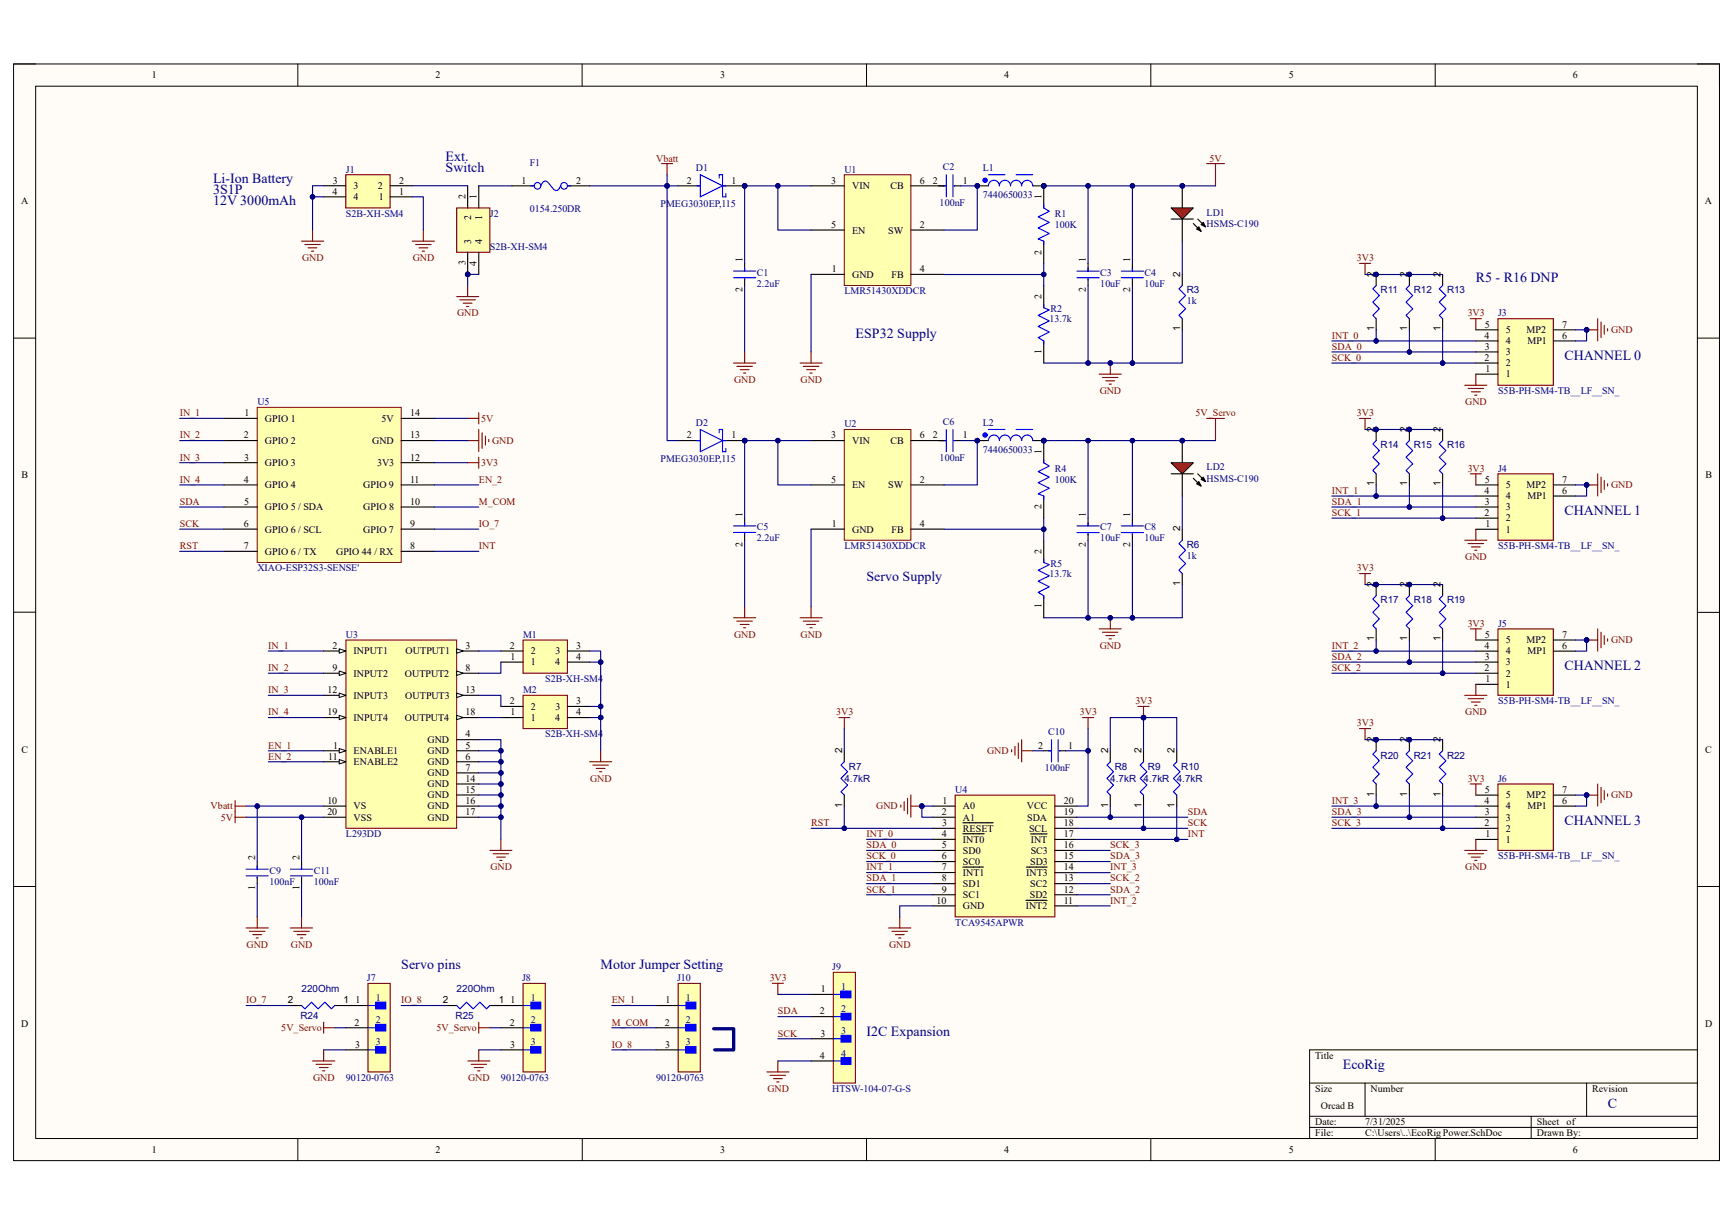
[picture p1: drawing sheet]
<svg xmlns="http://www.w3.org/2000/svg" width="297mm" height="210mm" viewBox="0 0 297 210" stroke-linecap="round" stroke-linejoin="round" font-family="sans-serif">
<defs><g id="words">
<g font-size="2.4" fill="#000080">
<text x="76.4" y="27.5">Ext.</text>
<text x="76.4" y="29.4">Switch</text>
<text x="36.5" y="31.3">Li-Ion Battery</text>
<text x="36.5" y="33.2">3S1P</text>
<text x="36.5" y="35.1">12V 3000mAh</text>
<text x="253" y="48.4">R5 - R16 DNP</text>
<text x="146.6" y="57.9">ESP32 Supply</text>
<text x="268.2" y="61.7">CHANNEL 0</text>
<text x="268.2" y="88.3">CHANNEL 1</text>
<text x="148.5" y="99.7">Servo Supply</text>
<text x="268.2" y="114.9">CHANNEL 2</text>
<text x="268.2" y="141.5">CHANNEL 3</text>
<text x="68.8" y="166.1">Servo pins</text>
<text x="103" y="166.1">Motor Jumper Setting</text>
<text x="148.5" y="177.5">I2C Expansion</text>
<text x="230.2" y="183.2">EcoRig</text>
<text x="275.6" y="189.9">C</text>
</g>
<g font-size="1.7">
<text x="26.1" y="13.4">1</text>
<text x="74.7" y="13.4">2</text>
<text x="123.4" y="13.4">3</text>
<text x="172.1" y="13.4">4</text>
<text x="220.9" y="13.4">5</text>
<text x="269.6" y="13.4">6</text>
<text x="3.6" y="35">A</text>
<text x="57" y="33.4">4</text>
<text x="57.1" y="31.5">3</text>
<text x="60.6" y="32.4">3</text>
<text x="60.6" y="34.3">4</text>
<text x="64.8" y="32.4">2</text>
<text x="64.9" y="34.3">1</text>
<text x="68.4" y="31.5">2</text>
<text x="68.4" y="33.4">1</text>
<text x="79.8" y="34.1" transform="rotate(-90 79.8 34.1)">2</text>
<text x="81.7" y="34.1" transform="rotate(-90 81.7 34.1)">1</text>
<text x="89.4" y="31.5">1</text>
<text x="98.8" y="31.5">2</text>
<text x="117.7" y="31.5">2</text>
<text x="125.4" y="31.5">1</text>
<text x="142.5" y="31.5">3</text>
<text x="146.1" y="32.4">VIN</text>
<text x="152.6" y="32.4">CB</text>
<text x="157.6" y="31.5">6</text>
<text x="159.9" y="31.5">2</text>
<text x="165.1" y="31.5">1</text>
<text x="178.5" y="34.1" transform="rotate(-90 178.5 34.1)">1</text>
<text x="292.2" y="35">A</text>
<text x="80.7" y="41.9" transform="rotate(-90 80.7 41.9)">3</text>
<text x="80.7" y="37.8" transform="rotate(-90 80.7 37.8)">2</text>
<text x="82.7" y="41.9" transform="rotate(-90 82.7 41.9)">4</text>
<text x="82.7" y="37.6" transform="rotate(-90 82.7 37.6)">1</text>
<text x="142.5" y="39.1">5</text>
<text x="146.1" y="40">EN</text>
<text x="152.2" y="40">SW</text>
<text x="157.6" y="39.1">2</text>
<text x="79.8" y="45.5" transform="rotate(-90 79.8 45.5)">3</text>
<text x="81.7" y="45.6" transform="rotate(-90 81.7 45.6)">4</text>
<text x="127.3" y="45" transform="rotate(-90 127.3 45)">1</text>
<text x="142.6" y="46.7">1</text>
<text x="146.1" y="47.6">GND</text>
<text x="152.8" y="47.6">FB</text>
<text x="157.6" y="46.7">4</text>
<text x="178.5" y="43.6" transform="rotate(-90 178.5 43.6)">2</text>
<text x="186.1" y="45" transform="rotate(-90 186.1 45)">1</text>
<text x="193.7" y="45" transform="rotate(-90 193.7 45)">1</text>
<text x="202.3" y="47.4" transform="rotate(-90 202.3 47.4)">2</text>
<text x="235.5" y="47.4" transform="rotate(-90 235.5 47.4)">2</text>
<text x="241.2" y="47.4" transform="rotate(-90 241.2 47.4)">2</text>
<text x="246.9" y="47.4" transform="rotate(-90 246.9 47.4)">2</text>
<text x="127.3" y="50.1" transform="rotate(-90 127.3 50.1)">2</text>
<text x="178.5" y="51.2" transform="rotate(-90 178.5 51.2)">2</text>
<text x="186.1" y="50.1" transform="rotate(-90 186.1 50.1)">2</text>
<text x="193.7" y="50.1" transform="rotate(-90 193.7 50.1)">2</text>
<text x="202.3" y="56.8" transform="rotate(-90 202.3 56.8)">1</text>
<text x="235.5" y="56.8" transform="rotate(-90 235.5 56.8)">1</text>
<text x="241.2" y="56.8" transform="rotate(-90 241.2 56.8)">1</text>
<text x="246.9" y="56.8" transform="rotate(-90 246.9 56.8)">1</text>
<text x="254.4" y="58.1">4</text>
<text x="254.5" y="56.2">5</text>
<text x="254.5" y="60">3</text>
<text x="258.1" y="59">4</text>
<text x="258.1" y="57.1">5</text>
<text x="261.7" y="57.1">MP2</text>
<text x="261.8" y="59">MP1</text>
<text x="267.8" y="58.1">6</text>
<text x="267.8" y="56.2">7</text>
<text x="178.5" y="60.6" transform="rotate(-90 178.5 60.6)">1</text>
<text x="254.5" y="61.8">2</text>
<text x="254.6" y="63.8">1</text>
<text x="258.1" y="64.7">1</text>
<text x="258.1" y="62.8">2</text>
<text x="258.1" y="60.9">3</text>
<text x="41.9" y="71.4">1</text>
<text x="70.3" y="71.4">14</text>
<text x="41.8" y="75.1">2</text>
<text x="45.4" y="72.3">GPIO 1</text>
<text x="45.4" y="76.1">GPIO 2</text>
<text x="63.8" y="76.1">GND</text>
<text x="65.4" y="72.3">5V</text>
<text x="70.3" y="75.1">13</text>
<text x="117.7" y="75.1">2</text>
<text x="125.4" y="75.1">1</text>
<text x="142.5" y="75.1">3</text>
<text x="146.1" y="76.1">VIN</text>
<text x="152.6" y="76.1">CB</text>
<text x="157.6" y="75.1">6</text>
<text x="159.9" y="75.1">2</text>
<text x="165.1" y="75.1">1</text>
<text x="178.5" y="77.8" transform="rotate(-90 178.5 77.8)">1</text>
<text x="235.5" y="74" transform="rotate(-90 235.5 74)">2</text>
<text x="241.2" y="74" transform="rotate(-90 241.2 74)">2</text>
<text x="246.9" y="74" transform="rotate(-90 246.9 74)">2</text>
<text x="3.7" y="82">B</text>
<text x="41.8" y="82.7">4</text>
<text x="41.9" y="79">3</text>
<text x="45.4" y="79.9">GPIO 3</text>
<text x="45.4" y="83.7">GPIO 4</text>
<text x="62.2" y="83.7">GPIO 9</text>
<text x="64.6" y="79.9">3V3</text>
<text x="70.3" y="79">12</text>
<text x="70.3" y="82.7">11</text>
<text x="142.5" y="82.7">5</text>
<text x="146.1" y="83.7">EN</text>
<text x="152.2" y="83.7">SW</text>
<text x="157.6" y="82.7">2</text>
<text x="235.5" y="83.4" transform="rotate(-90 235.5 83.4)">1</text>
<text x="241.2" y="83.4" transform="rotate(-90 241.2 83.4)">1</text>
<text x="246.9" y="83.4" transform="rotate(-90 246.9 83.4)">1</text>
<text x="254.5" y="82.7">5</text>
<text x="258.1" y="83.7">5</text>
<text x="261.7" y="83.7">MP2</text>
<text x="267.8" y="82.7">7</text>
<text x="292.3" y="82">B</text>
<text x="41.8" y="86.5">5</text>
<text x="45.4" y="87.5">GPIO 5 / SDA</text>
<text x="62.3" y="87.5">GPIO 8</text>
<text x="70.3" y="86.5">10</text>
<text x="127.3" y="88.6" transform="rotate(-90 127.3 88.6)">1</text>
<text x="178.5" y="87.3" transform="rotate(-90 178.5 87.3)">2</text>
<text x="186.1" y="88.6" transform="rotate(-90 186.1 88.6)">1</text>
<text x="193.7" y="88.6" transform="rotate(-90 193.7 88.6)">1</text>
<text x="254.4" y="84.6">4</text>
<text x="254.5" y="88.4">2</text>
<text x="254.5" y="86.5">3</text>
<text x="258.1" y="89.4">2</text>
<text x="258.1" y="87.5">3</text>
<text x="258.1" y="85.6">4</text>
<text x="261.8" y="85.6">MP1</text>
<text x="267.8" y="84.6">6</text>
<text x="41.8" y="90.3">6</text>
<text x="41.8" y="94.1">7</text>
<text x="45.4" y="91.3">GPIO 6 / SCL</text>
<text x="45.4" y="95.1">GPIO 6 / TX</text>
<text x="57.6" y="95.1">GPIO 44 / RX</text>
<text x="62.2" y="91.3">GPIO 7</text>
<text x="70.3" y="94.1">8</text>
<text x="70.3" y="90.3">9</text>
<text x="127.3" y="93.8" transform="rotate(-90 127.3 93.8)">2</text>
<text x="142.6" y="90.3">1</text>
<text x="146.1" y="91.3">GND</text>
<text x="152.8" y="91.3">FB</text>
<text x="157.6" y="90.3">4</text>
<text x="178.5" y="94.9" transform="rotate(-90 178.5 94.9)">2</text>
<text x="186.1" y="93.8" transform="rotate(-90 186.1 93.8)">2</text>
<text x="193.7" y="93.8" transform="rotate(-90 193.7 93.8)">2</text>
<text x="202.3" y="91.1" transform="rotate(-90 202.3 91.1)">2</text>
<text x="254.6" y="90.3">1</text>
<text x="258.1" y="91.3">1</text>
<text x="202.3" y="100.5" transform="rotate(-90 202.3 100.5)">1</text>
<text x="235.5" y="100.6" transform="rotate(-90 235.5 100.6)">2</text>
<text x="241.2" y="100.6" transform="rotate(-90 241.2 100.6)">2</text>
<text x="246.9" y="100.6" transform="rotate(-90 246.9 100.6)">2</text>
<text x="178.5" y="104.3" transform="rotate(-90 178.5 104.3)">1</text>
<text x="57" y="111.2">2</text>
<text x="60.6" y="112.2">INPUT1</text>
<text x="69.5" y="112.2">OUTPUT1</text>
<text x="79.8" y="111.2">3</text>
<text x="87.4" y="111.2">2</text>
<text x="87.5" y="113.1">1</text>
<text x="91" y="112.2">2</text>
<text x="95.2" y="112.2">3</text>
<text x="98.8" y="113.1">4</text>
<text x="98.8" y="111.2">3</text>
<text x="235.5" y="110" transform="rotate(-90 235.5 110)">1</text>
<text x="241.2" y="110" transform="rotate(-90 241.2 110)">1</text>
<text x="246.9" y="110" transform="rotate(-90 246.9 110)">1</text>
<text x="254.4" y="111.2">4</text>
<text x="254.5" y="109.3">5</text>
<text x="254.5" y="113.1">3</text>
<text x="258.1" y="112.2">4</text>
<text x="258.1" y="110.3">5</text>
<text x="261.7" y="110.3">MP2</text>
<text x="261.8" y="112.2">MP1</text>
<text x="267.8" y="111.2">6</text>
<text x="267.8" y="109.3">7</text>
<text x="56.1" y="118.8">12</text>
<text x="57" y="115">9</text>
<text x="60.6" y="119.8">INPUT3</text>
<text x="60.6" y="116">INPUT2</text>
<text x="69.4" y="116">OUTPUT2</text>
<text x="69.5" y="119.8">OUTPUT3</text>
<text x="79.8" y="115">8</text>
<text x="79.8" y="118.8">13</text>
<text x="91" y="114.1">1</text>
<text x="95.1" y="114.1">4</text>
<text x="254.5" y="115">2</text>
<text x="254.6" y="116.9">1</text>
<text x="258.1" y="117.9">1</text>
<text x="258.1" y="116">2</text>
<text x="258.1" y="114.1">3</text>
<text x="56.1" y="122.6">19</text>
<text x="60.6" y="123.6">INPUT4</text>
<text x="69.4" y="123.6">OUTPUT4</text>
<text x="79.8" y="122.6">18</text>
<text x="87.4" y="120.7">2</text>
<text x="87.5" y="122.6">1</text>
<text x="91" y="123.6">1</text>
<text x="91" y="121.7">2</text>
<text x="95.1" y="123.6">4</text>
<text x="95.2" y="121.7">3</text>
<text x="98.8" y="122.6">4</text>
<text x="98.8" y="120.7">3</text>
<text x="3.7" y="129">C</text>
<text x="56.3" y="130.2">11</text>
<text x="57.1" y="128.3">1</text>
<text x="60.6" y="129.3">ENABLE1</text>
<text x="60.6" y="131.2">ENABLE2</text>
<text x="73.3" y="127.4">GND</text>
<text x="73.3" y="129.3">GND</text>
<text x="73.3" y="131.2">GND</text>
<text x="79.8" y="126.4">4</text>
<text x="79.8" y="128.3">5</text>
<text x="79.8" y="130.2">6</text>
<text x="144.4" y="129.1" transform="rotate(-90 144.4 129.1)">2</text>
<text x="177.9" y="128.3">2</text>
<text x="183.1" y="128.3">1</text>
<text x="189.9" y="129.1" transform="rotate(-90 189.9 129.1)">2</text>
<text x="195.6" y="129.1" transform="rotate(-90 195.6 129.1)">2</text>
<text x="201.3" y="129.1" transform="rotate(-90 201.3 129.1)">2</text>
<text x="235.5" y="127.2" transform="rotate(-90 235.5 127.2)">2</text>
<text x="241.2" y="127.2" transform="rotate(-90 241.2 127.2)">2</text>
<text x="246.9" y="127.2" transform="rotate(-90 246.9 127.2)">2</text>
<text x="292.3" y="129">C</text>
<text x="56.1" y="137.8">10</text>
<text x="73.3" y="135">GND</text>
<text x="73.3" y="136.9">GND</text>
<text x="73.3" y="133.1">GND</text>
<text x="79.8" y="134">14</text>
<text x="79.8" y="135.9">15</text>
<text x="79.8" y="137.8">16</text>
<text x="79.8" y="132.1">7</text>
<text x="161.6" y="137.8">1</text>
<text x="182.3" y="137.8">20</text>
<text x="235.5" y="136.5" transform="rotate(-90 235.5 136.5)">1</text>
<text x="241.2" y="136.5" transform="rotate(-90 241.2 136.5)">1</text>
<text x="246.9" y="136.5" transform="rotate(-90 246.9 136.5)">1</text>
<text x="254.4" y="137.8">4</text>
<text x="254.5" y="135.9">5</text>
<text x="258.1" y="136.9">5</text>
<text x="261.7" y="136.9">MP2</text>
<text x="267.8" y="137.8">6</text>
<text x="267.8" y="135.9">7</text>
<text x="56.1" y="139.7">20</text>
<text x="60.6" y="138.7">VS</text>
<text x="60.6" y="140.7">VSS</text>
<text x="73.3" y="138.7">GND</text>
<text x="73.3" y="140.7">GND</text>
<text x="79.8" y="139.7">17</text>
<text x="144.4" y="138.4" transform="rotate(-90 144.4 138.4)">1</text>
<text x="161.4" y="139.7">2</text>
<text x="161.4" y="143.5">4</text>
<text x="161.5" y="141.6">3</text>
<text x="165.1" y="138.7">A0</text>
<text x="165.1" y="140.7">A1</text>
<text x="165.1" y="142.6">RESET</text>
<text x="176" y="138.7">VCC</text>
<text x="176.1" y="140.7">SDA</text>
<text x="176.4" y="142.6">SCL</text>
<text x="182.3" y="143.5">17</text>
<text x="182.3" y="139.7">19</text>
<text x="182.3" y="141.6">18</text>
<text x="189.9" y="138.4" transform="rotate(-90 189.9 138.4)">1</text>
<text x="195.6" y="138.4" transform="rotate(-90 195.6 138.4)">1</text>
<text x="201.3" y="138.4" transform="rotate(-90 201.3 138.4)">1</text>
<text x="254.5" y="141.6">2</text>
<text x="254.5" y="139.7">3</text>
<text x="254.6" y="143.5">1</text>
<text x="258.1" y="142.6">2</text>
<text x="258.1" y="140.7">3</text>
<text x="258.1" y="138.7">4</text>
<text x="261.8" y="138.7">MP1</text>
<text x="43.7" y="147.5" transform="rotate(-90 43.7 147.5)">2</text>
<text x="51.3" y="147.5" transform="rotate(-90 51.3 147.5)">2</text>
<text x="161.4" y="147.3">6</text>
<text x="161.4" y="149.2">7</text>
<text x="161.5" y="145.4">5</text>
<text x="165.1" y="144.4">INT0</text>
<text x="165.1" y="146.3">SD0</text>
<text x="165.1" y="148.3">SC0</text>
<text x="176.6" y="148.3">SD3</text>
<text x="176.7" y="144.4">INT</text>
<text x="176.7" y="146.3">SC3</text>
<text x="182.3" y="145.4">16</text>
<text x="182.3" y="147.3">15</text>
<text x="182.3" y="149.2">14</text>
<text x="258.1" y="144.4">1</text>
<text x="43.7" y="152.5" transform="rotate(-90 43.7 152.5)">1</text>
<text x="51.3" y="152.5" transform="rotate(-90 51.3 152.5)">1</text>
<text x="160.5" y="154.9">10</text>
<text x="161.4" y="153">9</text>
<text x="161.4" y="151.1">8</text>
<text x="165.1" y="150.2">INT1</text>
<text x="165.1" y="152">SD1</text>
<text x="165.1" y="153.9">SC1</text>
<text x="165.1" y="155.9">GND</text>
<text x="175.8" y="155.9">INT2</text>
<text x="175.9" y="150.2">INT3</text>
<text x="176.5" y="153.9">SD2</text>
<text x="176.6" y="152">SC2</text>
<text x="182.3" y="151.1">13</text>
<text x="182.3" y="154.9">11</text>
<text x="182.3" y="153">12</text>
<text x="49.3" y="172">2</text>
<text x="58.9" y="172">1</text>
<text x="60.9" y="172">1</text>
<text x="75.9" y="172">2</text>
<text x="85.5" y="172">1</text>
<text x="87.5" y="172">1</text>
<text x="114.1" y="172">1</text>
<text x="140.5" y="173.9">2</text>
<text x="140.7" y="170.1">1</text>
<text x="3.6" y="176">D</text>
<text x="60.8" y="175.8">2</text>
<text x="60.9" y="179.6">3</text>
<text x="87.4" y="175.8">2</text>
<text x="87.4" y="179.6">3</text>
<text x="113.9" y="175.8">2</text>
<text x="114" y="179.6">3</text>
<text x="140.6" y="177.7">3</text>
<text x="292.2" y="176">D</text>
<text x="140.5" y="181.5">4</text>
<text x="225.4" y="181.5">Title</text>
<text x="225.4" y="187.2">Size</text>
<text x="226.4" y="190">Orcad B</text>
<text x="234.9" y="187.2">Number</text>
<text x="272.9" y="187.2">Revision</text>
<text x="26.1" y="197.6">1</text>
<text x="74.7" y="197.6">2</text>
<text x="123.4" y="197.6">3</text>
<text x="172.1" y="197.6">4</text>
<text x="220.9" y="197.6">5</text>
<text x="225.4" y="192.9">Date:</text>
<text x="225.4" y="194.8">File:</text>
<text x="234" y="192.9">7/31/2025</text>
<text x="234" y="194.8">C:\Users\..\EcoRig Power.SchDoc</text>
<text x="263.4" y="194.8">Drawn By:</text>
<text x="263.4" y="192.9">Sheet</text>
<text x="268.5" y="192.9">of</text>
<text x="269.6" y="197.6">6</text>
</g>
<g font-size="1.7" fill="#000080">
<text x="59.3" y="29.6">J1</text>
<text x="90.8" y="28.4">F1</text>
<text x="119.3" y="29.4">D1</text>
<text x="144.7" y="29.6">U1</text>
<text x="161.6" y="29.2">C2</text>
<text x="168.5" y="29.4">L1</text>
<text x="113.2" y="35.5">PMEG3030EP,115</text>
<text x="161.1" y="35.3">100nF</text>
<text x="168.5" y="34">7440650033</text>
<text x="59.3" y="37.2">S2B-XH-SM4</text>
<text x="84" y="37.2">J2</text>
<text x="90.8" y="36.4">0154.250DR</text>
<text x="180.8" y="39.1">100K</text>
<text x="180.8" y="37.2">R1</text>
<text x="206.8" y="37">LD1</text>
<text x="206.8" y="38.9">HSMS-C190</text>
<text x="84" y="42.9">S2B-XH-SM4</text>
<text x="129.7" y="47.2">C1</text>
<text x="188.6" y="47.2">C3</text>
<text x="196.2" y="47.2">C4</text>
<text x="129.7" y="49.1">2.2uF</text>
<text x="144.7" y="50.5">LMR51430XDDCR</text>
<text x="180" y="53.5">R2</text>
<text x="188.6" y="49.1">10uF</text>
<text x="196.2" y="49.1">10uF</text>
<text x="203.4" y="52.2">1k</text>
<text x="203.4" y="50.3">R3</text>
<text x="236.6" y="50.3">R11</text>
<text x="242.3" y="50.3">R12</text>
<text x="248" y="50.3">R13</text>
<text x="179.9" y="55.2">13.7k</text>
<text x="256.8" y="54.3">J3</text>
<text x="44.1" y="69.4">U5</text>
<text x="256.8" y="67.5">S5B-PH-SM4-TB__LF__SN_</text>
<text x="119.3" y="73.1">D2</text>
<text x="144.7" y="73.2">U2</text>
<text x="161.6" y="72.9">C6</text>
<text x="168.5" y="73.1">L2</text>
<text x="168.5" y="77.6">7440650033</text>
<text x="236.6" y="76.9">R14</text>
<text x="242.3" y="76.9">R15</text>
<text x="248" y="76.9">R16</text>
<text x="113.2" y="79.1">PMEG3030EP,115</text>
<text x="161.1" y="79">100nF</text>
<text x="180.8" y="82.7">100K</text>
<text x="180.8" y="80.8">R4</text>
<text x="206.8" y="80.6">LD2</text>
<text x="206.8" y="82.5">HSMS-C190</text>
<text x="256.8" y="80.8">J4</text>
<text x="129.7" y="90.9">C5</text>
<text x="129.7" y="92.8">2.2uF</text>
<text x="144.7" y="94.1">LMR51430XDDCR</text>
<text x="188.6" y="90.9">C7</text>
<text x="188.6" y="92.8">10uF</text>
<text x="196.2" y="90.9">C8</text>
<text x="196.2" y="92.8">10uF</text>
<text x="203.4" y="95.8">1k</text>
<text x="203.4" y="94">R6</text>
<text x="256.8" y="94.1">S5B-PH-SM4-TB__LF__SN_</text>
<text x="44.1" y="97.9">XIAO-ESP32S3-SENSE'</text>
<text x="179.9" y="98.9">13.7k</text>
<text x="180" y="97.2">R5</text>
<text x="236.6" y="103.4">R17</text>
<text x="242.3" y="103.4">R18</text>
<text x="248" y="103.4">R19</text>
<text x="256.8" y="107.4">J5</text>
<text x="59.3" y="109.3">U3</text>
<text x="89.7" y="109.3">M1</text>
<text x="89.7" y="118.8">M2</text>
<text x="93.5" y="116.9">S2B-XH-SM4</text>
<text x="256.8" y="120.7">S5B-PH-SM4-TB__LF__SN_</text>
<text x="93.5" y="126.4">S2B-XH-SM4</text>
<text x="145.5" y="131.9">R7</text>
<text x="179.7" y="126">C10</text>
<text x="191.1" y="131.9">R8</text>
<text x="196.8" y="131.9">R9</text>
<text x="202.5" y="131.9">R10</text>
<text x="236.6" y="130">R20</text>
<text x="242.3" y="130">R21</text>
<text x="248" y="130">R22</text>
<text x="144.7" y="134">4.7kR</text>
<text x="163.7" y="135.9">U4</text>
<text x="179.1" y="132.1">100nF</text>
<text x="190.3" y="134">4.7kR</text>
<text x="196" y="134">4.7kR</text>
<text x="201.7" y="134">4.7kR</text>
<text x="256.8" y="134">J6</text>
<text x="59.3" y="143.5">L293DD</text>
<text x="46.2" y="149.8">C9</text>
<text x="53.8" y="149.8">C11</text>
<text x="256.8" y="147.3">S5B-PH-SM4-TB__LF__SN_</text>
<text x="46.2" y="151.7">100nF</text>
<text x="53.8" y="151.7">100nF</text>
<text x="163.7" y="158.7">TCA9545APWR</text>
<text x="142.6" y="166.3">J9</text>
<text x="51.7" y="170.1">220Ohm</text>
<text x="62.9" y="168.2">J7</text>
<text x="64.4" y="171.6">1</text>
<text x="78.3" y="170.1">220Ohm</text>
<text x="89.5" y="168.2">J8</text>
<text x="91" y="171.6">1</text>
<text x="116.1" y="168.2">J10</text>
<text x="117.6" y="171.6">1</text>
<text x="144.2" y="169.7">1</text>
<text x="144.2" y="173.5">2</text>
<text x="51.5" y="174.6">R24</text>
<text x="64.4" y="175.4">2</text>
<text x="64.4" y="179.2">3</text>
<text x="78.1" y="174.6">R25</text>
<text x="91" y="175.4">2</text>
<text x="91" y="179.2">3</text>
<text x="117.6" y="175.4">2</text>
<text x="117.6" y="179.2">3</text>
<text x="144.2" y="177.3">3</text>
<text x="59.3" y="185.3">90120-0763</text>
<text x="85.9" y="185.3">90120-0763</text>
<text x="112.5" y="185.3">90120-0763</text>
<text x="144.2" y="181.1">4</text>
<text x="142.6" y="187.2">HTSW-104-07-G-S</text>
</g>
<g font-size="1.7" fill="#800000">
<text x="112.5" y="27.7">Vbatt</text>
<text x="207.3" y="27.7">5V</text>
<text x="51.8" y="44.8">GND</text>
<text x="70.8" y="44.8">GND</text>
<text x="232.6" y="44.8">3V3</text>
<text x="78.4" y="54.3">GND</text>
<text x="228.3" y="58.1">INT_0</text>
<text x="228.3" y="60">SDA_0</text>
<text x="251.6" y="54.3">3V3</text>
<text x="276.1" y="57.1">GND</text>
<text x="125.8" y="65.7">GND</text>
<text x="137.2" y="65.7">GND</text>
<text x="228.3" y="61.8">SCK_0</text>
<text x="30.8" y="71.4">IN_1</text>
<text x="188.5" y="67.5">GND</text>
<text x="204.9" y="71.4">5V_Servo</text>
<text x="232.6" y="71.4">3V3</text>
<text x="251.1" y="69.4">GND</text>
<text x="30.8" y="75.1">IN_2</text>
<text x="82.5" y="72.3">5V</text>
<text x="84.3" y="76.1">GND</text>
<text x="30.8" y="79">IN_3</text>
<text x="30.8" y="82.7">IN_4</text>
<text x="82.1" y="82.7">EN_2</text>
<text x="82.5" y="79.9">3V3</text>
<text x="251.6" y="80.8">3V3</text>
<text x="276.1" y="83.7">GND</text>
<text x="30.8" y="86.5">SDA</text>
<text x="82.1" y="86.5">M_COM</text>
<text x="228.3" y="84.6">INT_1</text>
<text x="228.3" y="86.5">SDA_1</text>
<text x="228.3" y="88.4">SCK_1</text>
<text x="30.8" y="90.3">SCK</text>
<text x="30.8" y="94.1">RST</text>
<text x="82.1" y="90.3">IO_7</text>
<text x="82.1" y="94.1">INT</text>
<text x="232.6" y="97.9">3V3</text>
<text x="251.1" y="96">GND</text>
<text x="251.6" y="107.4">3V3</text>
<text x="46" y="111.2">IN_1</text>
<text x="125.8" y="109.3">GND</text>
<text x="137.2" y="109.3">GND</text>
<text x="188.5" y="111.2">GND</text>
<text x="228.3" y="111.2">INT_2</text>
<text x="228.3" y="113.1">SDA_2</text>
<text x="276.1" y="110.3">GND</text>
<text x="46" y="115">IN_2</text>
<text x="46" y="118.8">IN_3</text>
<text x="228.3" y="115">SCK_2</text>
<text x="46" y="122.6">IN_4</text>
<text x="143.3" y="122.6">3V3</text>
<text x="185.1" y="122.6">3V3</text>
<text x="194.6" y="120.7">3V3</text>
<text x="232.6" y="124.5">3V3</text>
<text x="251.1" y="122.6">GND</text>
<text x="46" y="128.3">EN_1</text>
<text x="46" y="130.2">EN_2</text>
<text x="169.2" y="129.3">GND</text>
<text x="101.1" y="134">GND</text>
<text x="228.3" y="137.8">INT_3</text>
<text x="251.6" y="134">3V3</text>
<text x="276.1" y="136.9">GND</text>
<text x="36.1" y="138.7">Vbatt</text>
<text x="37.8" y="140.7">5V</text>
<text x="139" y="141.6">RST</text>
<text x="148.5" y="143.5">INT_0</text>
<text x="150.2" y="138.7">GND</text>
<text x="203.6" y="139.7">SDA</text>
<text x="203.6" y="141.6">SCK</text>
<text x="203.6" y="143.5">INT</text>
<text x="228.3" y="139.7">SDA_3</text>
<text x="228.3" y="141.6">SCK_3</text>
<text x="84" y="149.2">GND</text>
<text x="148.5" y="145.4">SDA_0</text>
<text x="148.5" y="147.3">SCK_0</text>
<text x="148.5" y="149.2">INT_1</text>
<text x="190.3" y="147.3">SDA_3</text>
<text x="190.3" y="145.4">SCK_3</text>
<text x="190.3" y="149.2">INT_3</text>
<text x="251.1" y="149.2">GND</text>
<text x="148.5" y="151.1">SDA_1</text>
<text x="148.5" y="153">SCK_1</text>
<text x="190.3" y="154.9">INT_2</text>
<text x="190.3" y="153">SDA_2</text>
<text x="190.3" y="151.1">SCK_2</text>
<text x="42.3" y="162.5">GND</text>
<text x="49.9" y="162.5">GND</text>
<text x="152.4" y="162.5">GND</text>
<text x="42.2" y="172">IO_7</text>
<text x="68.8" y="172">IO_8</text>
<text x="104.9" y="172">EN_1</text>
<text x="131.9" y="168.2">3V3</text>
<text x="133.3" y="173.9">SDA</text>
<text x="48.2" y="176.7">5V_Servo</text>
<text x="74.8" y="176.7">5V_Servo</text>
<text x="104.9" y="175.8">M_COM</text>
<text x="104.9" y="179.6">IO_8</text>
<text x="133.3" y="177.7">SCK</text>
<text x="53.7" y="185.3">GND</text>
<text x="80.2" y="185.3">GND</text>
<text x="131.5" y="187.2">GND</text>
</g>
</g></defs>
<path d="M2.3 11h292.4v187.9h-292.4z" fill="#fffcf8"/>
<path d="M2.3 11h292.4v187.9h-292.4z" fill="none" stroke="#000" stroke-width=".17"/>
<path d="M6.1 14.8h284.8v180.4h-284.8z" fill="#fffcf8"/>
<g fill="none" stroke="#000" stroke-width=".17">
<path d="M2.3 11h3.8M6.1 14.8h284.8v180.4h-284.8zM51.1 11v3.8M99.8 11v3.8M148.5 11v3.8M197.2 11v3.8M246 11v3.8M290.9 11h3.8v3.8M2.3 58h3.8M290.9 58h3.8M2.3 104.9h3.8M290.9 105h3.8"/>
<path d="M2.3 152h3.8M290.9 152h3.8M290.9 180h-66.4v15.2M51.1 195.2v3.7M99.8 195.2v3.7M148.5 195.2v3.7M197.2 195.2v3.7M224.5 185.7h66.4M224.5 191.3h66.4M224.5 193.3h66.4M234 185.7v5.6M246 195.2v3.7"/>
<path d="M262.4 191.3v3.9M271.9 185.7v5.6M294.7 195.2v3.7"/>
</g>
<path d="M44.1 69.8h24.7v26.6h-24.7z" fill="#ffffb0"/>
<path d="M44.1 69.8h24.7v26.6h-24.7z" fill="none" stroke="#800000" stroke-width=".17"/>
<g fill="none" stroke="#000" stroke-width=".19">
<path d="M38.4 71.7h5.7M38.4 75.5h5.7M38.4 79.3h5.7M68.8 71.7h5.7M68.8 75.5h5.7M68.8 79.3h5.7M38.4 83.1h5.7M38.4 86.9h5.7M38.4 90.7h5.7M38.4 94.5h5.7M68.8 83.1h5.7M68.8 86.9h5.7"/>
<path d="M68.8 90.7h5.7M68.8 94.5h5.7"/>
</g>
<g fill="none" stroke="#800000" stroke-width=".19">
<path d="M72.6 39.4v1.9M70.7 41.3h3.8M71.2 41.9h2.7M71.8 42.5h1.5M72.4 43.1h.3M80.2 75.5h1.9M80.2 71.7h1.9M80.2 79.3h1.9M82.1 70.8v1.9M82.1 73.6v3.8M82.1 78.4v1.9M82.6 74.2v2.7"/>
<path d="M83.2 74.8v1.5M83.8 75.3v.4M40.3 139.1v1.9M40.3 140.1h1.9M84 145.8h3.8M84.5 146.3h2.7M85.1 146.9h1.5M85.7 147.5h.3M85.8 143.9v1.9"/>
</g>
<circle cx="178.9" cy="31.9" r=".38" fill="#000080"/>
<circle cx="178.9" cy="31.9" r=".38" fill="none" stroke="#000080" stroke-width=".17"/>
<path d="M178.9 31.9v3.7" fill="none" stroke="#000" stroke-width=".19"/>
<circle cx="178.9" cy="31.9" r=".38" fill="#000080"/>
<circle cx="178.9" cy="31.9" r=".38" fill="none" stroke="#000080" stroke-width=".17"/>
<path d="M178.9 41.3v3.8" fill="none" stroke="#000" stroke-width=".19"/>
<path d="M178.9 35.1v.5l.9 .6-1.9 1 1.9 .9-1.9 1 1.9 .9-1.9 1 1 .3v.6" fill="none" stroke="#00f" stroke-width=".19"/>
<path d="M125.7 62.2h3.8M126.3 62.8h2.7M126.9 63.4h1.5M127.4 63.9h.4M127.6 60.3v1.9M188.4 64.1h3.8M189 64.7h2.6M189.5 65.3h1.5M190.1 65.8h.4M190.3 62.2v1.9" fill="none" stroke="#800000" stroke-width=".19"/>
<circle cx="190.3" cy="62.2" r=".38" fill="#000080"/>
<circle cx="190.3" cy="62.2" r=".38" fill="none" stroke="#000080" stroke-width=".17"/>
<path d="M206.8 28h3.1M208.3 28v3.9" fill="none" stroke="#800000" stroke-width=".19"/>
<circle cx="202.6" cy="31.9" r=".38" fill="#000080"/>
<circle cx="202.6" cy="31.9" r=".38" fill="none" stroke="#000080" stroke-width=".17"/>
<path d="M202.6 31.9v3.7" fill="none" stroke="#000" stroke-width=".19"/>
<circle cx="202.6" cy="31.9" r=".38" fill="#000080"/>
<circle cx="202.6" cy="31.9" r=".38" fill="none" stroke="#000080" stroke-width=".17"/>
<path d="M202.6 37.5v3.8" fill="none" stroke="#000" stroke-width=".19"/>
<path d="M200.7 35.6h3.8l-1.9 1.9z" fill="#f00"/>
<path d="M160.9 31.9h1.3M163.5 31.9h1.2M200.7 37.5h3.8M200.7 35.6h3.8l-1.9 1.9zM204.5 38.3l1.4 1.3M205.3 37.5l1.3 1.4M205.5 38.9l.4 .7-.8-.3zM206.2 38.1l.4 .8-.7-.4z" fill="none" stroke="#000" stroke-width=".19"/>
<path d="M205.5 38.9l.4 .7-.8-.3zM206.2 38.1l.4 .8-.7-.4z" fill="#000"/>
<path d="M161.6 31.9h.6M162.2 30v3.7M163.3 30v3.7M163.5 31.9h.2" fill="none" stroke="#00f" stroke-width=".19"/>
<path d="M144.7 30h11.4v18.9h-11.4z" fill="#ffffb0"/>
<path d="M144.7 30h11.4v18.9h-11.4z" fill="none" stroke="#800000" stroke-width=".17"/>
<path d="M139 39.4h5.7M139 31.9h5.7M156.1 39.4h5.7M156.1 31.9h5.7M139 47h5.7M156.1 47h5.7M178.9 48.9v3.8M178.9 58.4v3.8M202.6 47.1v1.8M202.6 54.6v1.9" fill="none" stroke="#000" stroke-width=".19"/>
<path d="M113.4 28h1.9M114.3 28v2M137.1 62.2h3.8M137.7 62.8h2.7M138.3 63.4h1.5M138.8 63.9h.4M139 60.3v1.9" fill="none" stroke="#800000" stroke-width=".19"/>
<path d="M178.9 52.2v.5l.9 .4-1.9 1 1.9 .9-1.9 1 1.9 .9-1.9 1 1 .5v.6M202.6 48.9l-.5 .6 1.1 1.2-1.1 1.1 1.1 1.1-1.1 1.2 .5 .5" fill="none" stroke="#00f" stroke-width=".19"/>
<path d="M59.3 30h7.6v5.6h-7.6z" fill="#ffffb0"/>
<path d="M53.6 39.4v1.9M59.3 30h7.6v5.6h-7.6zM51.7 41.3h3.8M52.3 41.9h2.6M52.8 42.5h1.5M53.4 43.1h.4" fill="none" stroke="#800000" stroke-width=".19"/>
<path d="M55.5 33.7h3.8M55.5 31.8h3.8M66.9 33.7h3.8M66.9 31.8h3.8" fill="none" stroke="#000" stroke-width=".19"/>
<path d="M89.7 109.7h7.6v5.7h-7.6z" fill="#ffffb0"/>
<path d="M89.7 109.7h7.6v5.7h-7.6z" fill="none" stroke="#800000" stroke-width=".19"/>
<path d="M85.8 113.5h3.9M85.8 111.6h3.9M97.3 113.5h3.7M97.3 111.6h3.7" fill="none" stroke="#000" stroke-width=".19"/>
<path d="M89.7 119.2h7.6v5.7h-7.6z" fill="#ffffb0"/>
<path d="M89.7 119.2h7.6v5.7h-7.6zM101 130.6h3.9M101.6 131.1h2.7M102.2 131.7h1.5M102.8 132.3h.3M103 128.7v1.9" fill="none" stroke="#800000" stroke-width=".19"/>
<path d="M85.8 123h3.9M85.8 121.1h3.9M97.3 123h3.7M97.3 121.1h3.7" fill="none" stroke="#000" stroke-width=".19"/>
<path d="M163.7 136.3h17.1v20.9h-17.1z" fill="#ffffb0"/>
<path d="M163.7 136.3h17.1v20.9h-17.1z" fill="none" stroke="#800000" stroke-width=".19"/>
<g fill="none" stroke="#000" stroke-width=".19">
<path d="M159.9 138.2h3.8M180.8 138.2h3.8M159.9 140.1h3.8M159.9 142h3.8M159.9 143.9h3.8M159.9 145.8h3.8M159.9 147.7h3.8M159.9 149.6h3.8M159.9 151.5h3.8M159.9 153.4h3.8M159.9 155.3h3.8M165 141h5.2"/>
<path d="M165 142.9h3.7M165 148.6h3.5M175.8 154.3h3.7M175.9 148.6h3.6M176.7 142.9h2.8M180.8 140.1h3.8M180.8 142h3.8M180.8 145.8h3.8M180.8 147.7h3.8M180.8 151.5h3.8M180.8 153.4h3.8M180.8 155.3h3.8"/>
<path d="M180.8 143.9h3.8M180.8 149.6h3.8"/>
</g>
<path d="M256.7 54.6h9.6v11.4h-9.6z" fill="#ffffb0"/>
<path d="M256.7 54.6h9.6v11.4h-9.6z" fill="none" stroke="#800000" stroke-width=".19"/>
<path d="M253 58.4h3.7M253 56.5h3.7M266.3 58.4h3.7M266.3 56.5h3.7M253 64.1h3.7M253 62.2h3.7M253 60.3h3.7" fill="none" stroke="#000" stroke-width=".19"/>
<path d="M256.7 81.2h9.6v11.4h-9.6z" fill="#ffffb0"/>
<path d="M256.7 81.2h9.6v11.4h-9.6z" fill="none" stroke="#800000" stroke-width=".19"/>
<path d="M253 90.7h3.7M253 88.8h3.7M253 86.9h3.7M253 85h3.7M253 83.1h3.7M266.3 85h3.7M266.3 83.1h3.7" fill="none" stroke="#000" stroke-width=".19"/>
<path d="M256.7 107.8h9.6v11.4h-9.6z" fill="#ffffb0"/>
<path d="M256.7 107.8h9.6v11.4h-9.6z" fill="none" stroke="#800000" stroke-width=".19"/>
<path d="M253 117.3h3.7M253 115.4h3.7M253 113.5h3.7M253 111.6h3.7M253 109.7h3.7M266.3 111.6h3.7M266.3 109.7h3.7" fill="none" stroke="#000" stroke-width=".19"/>
<path d="M256.7 134.4h9.6v11.4h-9.6z" fill="#ffffb0"/>
<path d="M154.4 138v.4M155 137.4v1.5M155.6 136.8v2.7M156.1 138.2h1.9M156.1 136.3v3.8M256.7 134.4h9.6v11.4h-9.6z" fill="none" stroke="#800000" stroke-width=".19"/>
<path d="M253 138.2h3.7M253 136.3h3.7M266.3 138.2h3.7M266.3 136.3h3.7M253 143.9h3.7M253 142h3.7M253 140.1h3.7" fill="none" stroke="#000" stroke-width=".19"/>
<circle cx="158" cy="138.2" r=".38" fill="#000080"/>
<circle cx="158" cy="138.2" r=".38" fill="none" stroke="#000080" stroke-width=".17"/>
<path d="M185.5 123h1.9M186.5 123v1.9M152.3 159.1h3.8M152.9 159.6h2.7M154.2 157.2v1.9M153.5 160.2h1.5M154 160.8h.4" fill="none" stroke="#800000" stroke-width=".19"/>
<circle cx="80.2" cy="47" r=".38" fill="#000080"/>
<circle cx="80.2" cy="47" r=".38" fill="none" stroke="#000080" stroke-width=".17"/>
<path d="M78.3 35.6h5.7v7.6h-5.7z" fill="#ffffb0"/>
<path d="M78.3 35.6h5.7v7.6h-5.7z" fill="none" stroke="#800000" stroke-width=".19"/>
<path d="M80.2 31.8v3.8M82.1 31.8v3.8M80.2 43.2v3.8" fill="none" stroke="#000" stroke-width=".19"/>
<circle cx="80.2" cy="47" r=".38" fill="#000080"/>
<circle cx="80.2" cy="47" r=".38" fill="none" stroke="#000080" stroke-width=".17"/>
<path d="M82.1 43.2v3.8" fill="none" stroke="#000" stroke-width=".19"/>
<g fill="none" stroke="#800000" stroke-width=".19">
<path d="M78.3 50.8h3.8M78.8 51.4h2.7M79.4 52h1.5M80 52.5h.3M80.2 48.9v1.9M252 54.6h1.9M253 54.6v1.9M251.1 66h3.8M251.6 66.6h2.7M252.2 67.2h1.5M252.8 67.7h.4M253 64.1v1.9"/>
<path d="M251.1 92.6h3.8M251.6 93.2h2.7M252 81.2h1.9M252.2 93.7h1.5M252.8 94.3h.4M253 81.2v1.9M253 90.7v1.9M251.1 119.2h3.8M251.6 119.8h2.7M252 107.8h1.9M253 107.8v1.9M253 117.3v1.9"/>
<path d="M252 134.4h1.9M252.2 120.3h1.5M252.8 120.9h.4M253 134.4v1.9M251.1 145.8h3.8M251.6 146.3h2.7M252.2 146.9h1.5M252.8 147.5h.4M253 143.9v1.9"/>
</g>
<circle cx="235.9" cy="47" r=".37" fill="#000080"/>
<circle cx="235.9" cy="47" r=".37" fill="none" stroke="#000080" stroke-width=".17"/>
<path d="M235.9 47.1v1.8" fill="none" stroke="#000" stroke-width=".19"/>
<circle cx="235.9" cy="47" r=".37" fill="#000080"/>
<circle cx="235.9" cy="47" r=".37" fill="none" stroke="#000080" stroke-width=".17"/>
<path d="M235.9 54.6v1.9" fill="none" stroke="#000" stroke-width=".19"/>
<path d="M235.9 48.9l-.6 .6 1.1 1.2-1.1 1.1 1.1 1.1-1.1 1.2 .6 .5" fill="none" stroke="#00f" stroke-width=".19"/>
<circle cx="241.6" cy="47" r=".38" fill="#000080"/>
<circle cx="241.6" cy="47" r=".38" fill="none" stroke="#000080" stroke-width=".17"/>
<path d="M241.6 47.1v1.8" fill="none" stroke="#000" stroke-width=".19"/>
<circle cx="241.6" cy="47" r=".38" fill="#000080"/>
<circle cx="241.6" cy="47" r=".38" fill="none" stroke="#000080" stroke-width=".17"/>
<path d="M241.6 54.6v1.9M247.3 47.1v1.8M247.3 54.6v1.9M247.3 73.6v1.9M247.3 81.2v1.9" fill="none" stroke="#000" stroke-width=".19"/>
<path d="M241.6 48.9l-.6 .6 1.1 1.2-1.1 1.1 1.1 1.1-1.1 1.2 .6 .5M247.3 48.9l-.6 .6 1.1 1.2-1.1 1.1 1.1 1.1-1.1 1.2 .6 .5M247.3 75.5l-.6 .6 1.1 1.1-1.1 1.2 1.1 1.1-1.1 1.1 .6 .6" fill="none" stroke="#00f" stroke-width=".19"/>
<path d="M233 45.1h1.9M234 45.1v2M233 71.7h1.9M234 71.7v1.9" fill="none" stroke="#800000" stroke-width=".19"/>
<circle cx="235.9" cy="73.6" r=".38" fill="#000080"/>
<circle cx="235.9" cy="73.6" r=".38" fill="none" stroke="#000080" stroke-width=".17"/>
<path d="M235.9 73.6v1.9" fill="none" stroke="#000" stroke-width=".19"/>
<circle cx="235.9" cy="73.6" r=".38" fill="#000080"/>
<circle cx="235.9" cy="73.6" r=".38" fill="none" stroke="#000080" stroke-width=".17"/>
<path d="M235.9 81.2v1.9" fill="none" stroke="#000" stroke-width=".19"/>
<path d="M235.9 75.5l-.6 .6 1.1 1.1-1.1 1.2 1.1 1.1-1.1 1.1 .6 .6" fill="none" stroke="#00f" stroke-width=".19"/>
<circle cx="241.6" cy="73.6" r=".38" fill="#000080"/>
<circle cx="241.6" cy="73.6" r=".38" fill="none" stroke="#000080" stroke-width=".17"/>
<path d="M241.6 73.6v1.9" fill="none" stroke="#000" stroke-width=".19"/>
<circle cx="241.6" cy="73.6" r=".38" fill="#000080"/>
<circle cx="241.6" cy="73.6" r=".38" fill="none" stroke="#000080" stroke-width=".17"/>
<path d="M241.6 81.2v1.9M247.3 100.2v1.9M247.3 107.8v1.9" fill="none" stroke="#000" stroke-width=".19"/>
<path d="M241.6 75.5l-.6 .6 1.1 1.1-1.1 1.2 1.1 1.1-1.1 1.1 .6 .6M247.3 102.1l-.6 .6 1.1 1.1-1.1 1.2 1.1 1.1-1.1 1.1 .6 .6" fill="none" stroke="#00f" stroke-width=".19"/>
<path d="M233 98.3h1.9M234 98.3v1.9" fill="none" stroke="#800000" stroke-width=".19"/>
<circle cx="235.9" cy="100.2" r=".38" fill="#000080"/>
<circle cx="235.9" cy="100.2" r=".38" fill="none" stroke="#000080" stroke-width=".17"/>
<path d="M235.9 100.2v1.9" fill="none" stroke="#000" stroke-width=".19"/>
<circle cx="235.9" cy="100.2" r=".38" fill="#000080"/>
<circle cx="235.9" cy="100.2" r=".38" fill="none" stroke="#000080" stroke-width=".17"/>
<path d="M235.9 107.8v1.9" fill="none" stroke="#000" stroke-width=".19"/>
<path d="M235.9 102.1l-.6 .6 1.1 1.1-1.1 1.2 1.1 1.1-1.1 1.1 .6 .6" fill="none" stroke="#00f" stroke-width=".19"/>
<circle cx="241.6" cy="100.2" r=".38" fill="#000080"/>
<circle cx="241.6" cy="100.2" r=".38" fill="none" stroke="#000080" stroke-width=".17"/>
<path d="M241.6 100.2v1.9" fill="none" stroke="#000" stroke-width=".19"/>
<circle cx="241.6" cy="100.2" r=".38" fill="#000080"/>
<circle cx="241.6" cy="100.2" r=".38" fill="none" stroke="#000080" stroke-width=".17"/>
<path d="M241.6 107.8v1.9M247.3 126.8v1.9M247.3 134.4v1.9" fill="none" stroke="#000" stroke-width=".19"/>
<path d="M241.6 102.1l-.6 .6 1.1 1.1-1.1 1.2 1.1 1.1-1.1 1.1 .6 .6M247.3 128.7l-.6 .6 1.1 1.1-1.1 1.1 1.1 1.2-1.1 1.1 .6 .6" fill="none" stroke="#00f" stroke-width=".19"/>
<path d="M233 124.9h1.9M234 124.9v1.9" fill="none" stroke="#800000" stroke-width=".19"/>
<circle cx="235.9" cy="126.8" r=".38" fill="#000080"/>
<circle cx="235.9" cy="126.8" r=".38" fill="none" stroke="#000080" stroke-width=".17"/>
<path d="M235.9 126.8v1.9" fill="none" stroke="#000" stroke-width=".19"/>
<circle cx="235.9" cy="126.8" r=".38" fill="#000080"/>
<circle cx="235.9" cy="126.8" r=".38" fill="none" stroke="#000080" stroke-width=".17"/>
<path d="M235.9 134.4v1.9" fill="none" stroke="#000" stroke-width=".19"/>
<path d="M235.9 128.7l-.6 .6 1.1 1.1-1.1 1.1 1.1 1.2-1.1 1.1 .6 .6" fill="none" stroke="#00f" stroke-width=".19"/>
<circle cx="241.6" cy="126.8" r=".38" fill="#000080"/>
<circle cx="241.6" cy="126.8" r=".38" fill="none" stroke="#000080" stroke-width=".17"/>
<path d="M241.6 126.8v1.9" fill="none" stroke="#000" stroke-width=".19"/>
<circle cx="241.6" cy="126.8" r=".38" fill="#000080"/>
<circle cx="241.6" cy="126.8" r=".38" fill="none" stroke="#000080" stroke-width=".17"/>
<path d="M190.3 128.7v1.9M190.3 136.3v1.9M196 128.7v1.9M196 136.3v1.9M201.7 128.7v1.9M201.7 136.3v1.9M241.6 134.4v1.9" fill="none" stroke="#000" stroke-width=".19"/>
<path d="M190.3 130.6l-.6 .5 1.2 1.2-1.2 1.1 1.2 1.2-1.2 1.1 .6 .6M196 130.6l-.6 .5 1.2 1.2-1.2 1.1 1.2 1.2-1.2 1.1 .6 .6M201.7 130.6l-.6 .5 1.2 1.2-1.2 1.1 1.2 1.2-1.2 1.1 .6 .6M241.6 128.7l-.6 .6 1.1 1.1-1.1 1.1 1.1 1.2-1.1 1.1 .6 .6" fill="none" stroke="#00f" stroke-width=".19"/>
<path d="M195 121.1h2M196 121.1v1.9" fill="none" stroke="#800000" stroke-width=".19"/>
<circle cx="196" cy="123" r=".38" fill="#000080"/>
<circle cx="196" cy="123" r=".38" fill="none" stroke="#000080" stroke-width=".17"/>
<path d="M144.7 128.7v1.9M144.7 136.3v1.9" fill="none" stroke="#000" stroke-width=".19"/>
<path d="M144.7 130.6l-.6 .5 1.2 1.2-1.2 1.1 1.2 1.2-1.2 1.1 .6 .6" fill="none" stroke="#00f" stroke-width=".19"/>
<path d="M271.9 56.5h2M273.9 54.6v3.8M274.4 55.2v2.7M275 55.8v1.5M275.5 56.3v.4M143.8 123h1.9M144.7 123v1.9" fill="none" stroke="#800000" stroke-width=".19"/>
<circle cx="271.9" cy="56.5" r=".38" fill="#000080"/>
<circle cx="271.9" cy="56.5" r=".38" fill="none" stroke="#000080" stroke-width=".17"/>
<path d="M271.9 83.1h2M273.9 81.2v3.8M274.4 81.8v2.7M275 82.4v1.5M275.5 82.9v.4" fill="none" stroke="#800000" stroke-width=".19"/>
<circle cx="271.9" cy="83.1" r=".38" fill="#000080"/>
<circle cx="271.9" cy="83.1" r=".38" fill="none" stroke="#000080" stroke-width=".17"/>
<path d="M271.9 109.7h2M273.9 107.8v3.8M274.4 108.4v2.6M275 108.9v1.6M275.5 109.5v.4" fill="none" stroke="#800000" stroke-width=".19"/>
<circle cx="271.9" cy="109.7" r=".38" fill="#000080"/>
<circle cx="271.9" cy="109.7" r=".38" fill="none" stroke="#000080" stroke-width=".17"/>
<path d="M271.9 136.3h2M273.9 134.4v3.8M274.4 135v2.6M275 135.5v1.6M275.5 136.1v.4" fill="none" stroke="#800000" stroke-width=".19"/>
<circle cx="271.9" cy="136.3" r=".38" fill="#000080"/>
<circle cx="271.9" cy="136.3" r=".38" fill="none" stroke="#000080" stroke-width=".17"/>
<path d="M63.1 168.6h3.8v15.1h-3.8z" fill="#ffffb0"/>
<path d="M63.1 168.6h3.8v15.1h-3.8z" fill="none" stroke="#800000" stroke-width=".19"/>
<path d="M64.4 171.8h1.7v1.1h-1.7z" fill="#00f"/>
<path d="M63.1 172.4h1.3M64.4 171.8h1.7v1.1h-1.7z" fill="none" stroke="#00f" stroke-width=".19"/>
<path d="M64.4 175.6h1.7v1.1h-1.7z" fill="#00f"/>
<path d="M63.1 176.2h1.3M64.4 175.6h1.7v1.1h-1.7z" fill="none" stroke="#00f" stroke-width=".19"/>
<path d="M64.4 179.4h1.7v1.1h-1.7z" fill="#00f"/>
<path d="M63.1 180h1.3M64.4 179.4h1.7v1.1h-1.7z" fill="none" stroke="#00f" stroke-width=".19"/>
<path d="M59.3 172.4h3.8M59.3 176.2h3.8M59.3 180h3.8" fill="none" stroke="#000" stroke-width=".19"/>
<path d="M55.5 176.2h1.9M55.5 175.2v1.9M55.5 180v1.9M53.6 181.9h3.8M54.2 182.4h2.6M54.7 183h1.5M55.3 183.6h.4" fill="none" stroke="#800000" stroke-width=".19"/>
<path d="M142.8 166.7h3.8v19h-3.8z" fill="#ffffb0"/>
<path d="M142.8 166.7h3.8v19h-3.8z" fill="none" stroke="#800000" stroke-width=".19"/>
<path d="M144.1 169.9h1.8v1.1h-1.8z" fill="#00f"/>
<path d="M142.8 170.5h1.3M144.1 169.9h1.8v1.1h-1.8z" fill="none" stroke="#00f" stroke-width=".19"/>
<path d="M144.2 173.7h1.7v1.1h-1.7z" fill="#00f"/>
<path d="M142.8 174.3h1.4M144.2 173.7h1.7v1.1h-1.7z" fill="none" stroke="#00f" stroke-width=".19"/>
<path d="M144.2 177.5h1.7v1.1h-1.7z" fill="#00f"/>
<path d="M142.8 178.1h1.4M144.2 177.5h1.7v1.1h-1.7z" fill="none" stroke="#00f" stroke-width=".19"/>
<path d="M144.2 181.3h1.7v1.1h-1.7z" fill="#00f"/>
<path d="M142.8 181.9h1.4M144.2 181.3h1.7v1.1h-1.7z" fill="none" stroke="#00f" stroke-width=".19"/>
<path d="M139 170.5h3.8M139 174.3h3.8M139 178.1h3.8M139 181.9h3.8" fill="none" stroke="#000" stroke-width=".19"/>
<path d="M132.4 168.6h1.9M133.3 168.6v1.9M131.4 183.7h3.8M132 184.3h2.7M132.6 184.9h1.5M133.1 185.5h.4M133.3 181.9v1.8" fill="none" stroke="#800000" stroke-width=".19"/>
<circle cx="167.5" cy="31.9" r=".38" fill="#000080"/>
<circle cx="167.5" cy="31.9" r=".38" fill="none" stroke="#000080" stroke-width=".17"/>
<circle cx="178.9" cy="31.9" r=".38" fill="#000080"/>
<circle cx="178.9" cy="31.9" r=".38" fill="none" stroke="#000080" stroke-width=".17"/>
<path d="M167.5 31.9h1.9" fill="none" stroke="#000" stroke-width=".19"/>
<circle cx="167.5" cy="31.9" r=".38" fill="#000080"/>
<circle cx="167.5" cy="31.9" r=".38" fill="none" stroke="#000080" stroke-width=".17"/>
<path d="M177 31.9h1.9" fill="none" stroke="#000" stroke-width=".19"/>
<circle cx="178.9" cy="31.9" r=".38" fill="#000080"/>
<circle cx="178.9" cy="31.9" r=".38" fill="none" stroke="#000080" stroke-width=".17"/>
<path d="M169.4 31.9a.94 .94 0 0 1 1-1 .94 .94 0 0 1 .9 1 .95 .95 0 0 1 1-1 .95 .95 0 0 1 .9 1 .95 .95 0 0 1 1-1 .95 .95 0 0 1 .9 1 .95 .95 0 0 1 1-1 .95 .95 0 0 1 .9 1" fill="none" stroke="#00f" stroke-width=".19"/>
<circle cx="168.8" cy="30.9" r=".38" fill="#00f"/>
<circle cx="168.8" cy="30.9" r=".38" fill="none" stroke="#00f" stroke-width=".17"/>
<g fill="none" stroke="#00f" stroke-width=".19">
<path d="M169.4 30h2.9M174.2 30h2.8M125.7 46.5h3.8M125.7 47.6h3.8M127.6 45.9v.6M127.6 47.8v.2M184.6 47.6h3.8M184.6 46.5h3.8M186.5 45.9v.6M186.5 47.8v.2M192.2 47.6h3.8M192.2 46.5h3.8"/>
<path d="M194.1 45.9v.6M194.1 47.8v.2"/>
</g>
<path d="M127.6 45.1v1.4M127.6 47.8v1.1M186.5 45.1v1.4M186.5 47.8v1.1M194.1 45.1v1.4M194.1 47.8v1.1" fill="none" stroke="#000" stroke-width=".19"/>
<path d="M59.3 109.7h19v32.3h-19z" fill="#ffffb0"/>
<path d="M59.3 109.7h19v32.3h-19z" fill="none" stroke="#800000" stroke-width=".17"/>
<path d="M55.5 128.7h3.8" fill="none" stroke="#000" stroke-width=".19"/>
<path d="M58.1 128.3l1.2 .4-1.2 .4z" fill="#f8fcff"/>
<path d="M58.1 128.3l1.2 .4-1.2 .4z" fill="none" stroke="#000" stroke-width=".17"/>
<path d="M55.5 138.2h3.8M55.5 130.6h3.8" fill="none" stroke="#000" stroke-width=".19"/>
<path d="M58.1 130.2l1.2 .4-1.2 .4z" fill="#f8fcff"/>
<path d="M58.1 130.2l1.2 .4-1.2 .4z" fill="none" stroke="#000" stroke-width=".17"/>
<path d="M55.5 119.2h3.8" fill="none" stroke="#000" stroke-width=".19"/>
<path d="M58.1 118.8l1.2 .4-1.2 .4z" fill="#f8fcff"/>
<path d="M58.1 118.8l1.2 .4-1.2 .4z" fill="none" stroke="#000" stroke-width=".17"/>
<path d="M78.3 119.2h3.8" fill="none" stroke="#000" stroke-width=".19"/>
<path d="M78.3 118.8l1.1 .4-1.1 .4z" fill="#f8fcff"/>
<path d="M78.3 118.8l1.1 .4-1.1 .4z" fill="none" stroke="#000" stroke-width=".17"/>
<path d="M78.3 134.4h3.8M78.3 136.3h3.8M78.3 138.2h3.8M78.3 123h3.8M78.3 140.1h3.8" fill="none" stroke="#000" stroke-width=".19"/>
<path d="M78.3 122.6l1.1 .4-1.1 .4z" fill="#f8fcff"/>
<path d="M78.3 122.6l1.1 .4-1.1 .4z" fill="none" stroke="#000" stroke-width=".17"/>
<path d="M55.5 123h3.8" fill="none" stroke="#000" stroke-width=".19"/>
<path d="M58.1 122.6l1.2 .4-1.2 .4z" fill="#f8fcff"/>
<path d="M58.1 122.6l1.2 .4-1.2 .4z" fill="none" stroke="#000" stroke-width=".17"/>
<path d="M55.5 111.6h3.8" fill="none" stroke="#000" stroke-width=".19"/>
<path d="M58.1 111.2l1.2 .4-1.2 .4z" fill="#f8fcff"/>
<path d="M58.1 111.2l1.2 .4-1.2 .4z" fill="none" stroke="#000" stroke-width=".17"/>
<path d="M78.3 111.6h3.8M55.5 140.1h3.8" fill="none" stroke="#000" stroke-width=".19"/>
<path d="M78.3 111.2l1.1 .4-1.1 .4z" fill="#f8fcff"/>
<path d="M78.3 111.2l1.1 .4-1.1 .4z" fill="none" stroke="#000" stroke-width=".17"/>
<path d="M78.3 115.4h3.8M78.3 126.8h3.8M78.3 128.7h3.8M78.3 130.6h3.8M78.3 132.5h3.8" fill="none" stroke="#000" stroke-width=".19"/>
<path d="M78.3 115l1.1 .4-1.1 .4z" fill="#f8fcff"/>
<path d="M78.3 115l1.1 .4-1.1 .4z" fill="none" stroke="#000" stroke-width=".17"/>
<path d="M55.5 115.4h3.8" fill="none" stroke="#000" stroke-width=".19"/>
<path d="M58.1 115l1.2 .4-1.2 .4z" fill="#f8fcff"/>
<path d="M58.1 115l1.2 .4-1.2 .4z" fill="none" stroke="#000" stroke-width=".17"/>
<path d="M89.7 168.6h3.8v15.1h-3.8z" fill="#ffffb0"/>
<path d="M89.7 168.6h3.8v15.1h-3.8z" fill="none" stroke="#800000" stroke-width=".19"/>
<path d="M91 171.8h1.7v1.1h-1.7z" fill="#00f"/>
<path d="M89.7 172.4h1.3M91 171.8h1.7v1.1h-1.7z" fill="none" stroke="#00f" stroke-width=".19"/>
<path d="M91 175.6h1.7v1.1h-1.7z" fill="#00f"/>
<path d="M89.7 176.2h1.3M91 175.6h1.7v1.1h-1.7z" fill="none" stroke="#00f" stroke-width=".19"/>
<path d="M91 179.4h1.7v1.1h-1.7z" fill="#00f"/>
<path d="M89.7 180h1.3M91 179.4h1.7v1.1h-1.7z" fill="none" stroke="#00f" stroke-width=".19"/>
<path d="M85.8 172.4h3.9M85.9 176.2h3.8M85.9 180h3.8" fill="none" stroke="#000" stroke-width=".19"/>
<path d="M82.1 175.2v1.9M82.1 180v1.9M82.1 176.2h1.9M80.2 181.9h3.8M80.7 182.4h2.7M81.3 183h1.5M81.9 183.6h.4" fill="none" stroke="#800000" stroke-width=".19"/>
<path d="M116.2 168.6h3.8v15.1h-3.8z" fill="#ffffb0"/>
<path d="M116.2 168.6h3.8v15.1h-3.8z" fill="none" stroke="#800000" stroke-width=".19"/>
<path d="M117.6 171.8h1.7v1.1h-1.7z" fill="#00f"/>
<path d="M116.2 172.4h1.4M117.6 171.8h1.7v1.1h-1.7z" fill="none" stroke="#00f" stroke-width=".19"/>
<path d="M117.6 175.6h1.7v1.1h-1.7z" fill="#00f"/>
<path d="M116.2 176.2h1.4M117.6 175.6h1.7v1.1h-1.7z" fill="none" stroke="#00f" stroke-width=".19"/>
<path d="M117.6 179.4h1.7v1.1h-1.7z" fill="#00f"/>
<g fill="none" stroke="#00f" stroke-width=".19">
<path d="M91 31.9h.6M92.7 31.9l.5-.8a.96 .96 0 0 1 1.2 .7 .96 .96 0 0 0 1.2 .7l.5-.6M97.3 31.9h.5M179.7 128.7h.5M180.2 126.8v3.8M181.4 126.8v3.8M181.6 128.7h.2M116.2 180h1.4M117.6 179.4h1.7v1.1h-1.7z"/>
<circle cx="92.1" cy="31.9" r=".57"/>
<circle cx="96.7" cy="31.9" r=".57"/>
</g>
<path d="M87.8 31.9h3.8M97.3 31.9h3.7M178.9 128.7h1.3M181.6 128.7h1.1M112.4 172.4h3.8M112.5 176.2h3.7M112.5 180h3.7" fill="none" stroke="#000" stroke-width=".19"/>
<path d="M40.3 138.2h1.9M40.3 137.2v1.9M173.4 128.5v.4M174 127.9v1.6M174.5 127.4v2.6M175.1 126.8v3.8M175.1 128.7h1.9" fill="none" stroke="#800000" stroke-width=".19"/>
<circle cx="178.9" cy="75.5" r=".38" fill="#000080"/>
<circle cx="178.9" cy="75.5" r=".38" fill="none" stroke="#000080" stroke-width=".17"/>
<path d="M178.9 75.5v3.8" fill="none" stroke="#000" stroke-width=".19"/>
<circle cx="178.9" cy="75.5" r=".38" fill="#000080"/>
<circle cx="178.9" cy="75.5" r=".38" fill="none" stroke="#000080" stroke-width=".17"/>
<path d="M178.9 85v3.8" fill="none" stroke="#000" stroke-width=".19"/>
<path d="M178.9 78.8v.5l.9 .6-1.9 .9 1.9 1-1.9 .9 1.9 1-1.9 .9 1 .4v.6" fill="none" stroke="#00f" stroke-width=".19"/>
<path d="M125.7 105.9h3.8M126.3 106.5h2.7M126.9 107h1.5M127.4 107.6h.4M127.6 104v1.9M188.4 107.8h3.8M189 108.4h2.6M189.5 108.9h1.5M190.1 109.5h.4M190.3 105.9v1.9" fill="none" stroke="#800000" stroke-width=".19"/>
<circle cx="190.3" cy="105.9" r=".38" fill="#000080"/>
<circle cx="190.3" cy="105.9" r=".38" fill="none" stroke="#000080" stroke-width=".17"/>
<path d="M206.8 71.7h3.1M208.3 71.7v3.8" fill="none" stroke="#800000" stroke-width=".19"/>
<circle cx="202.6" cy="75.5" r=".38" fill="#000080"/>
<circle cx="202.6" cy="75.5" r=".38" fill="none" stroke="#000080" stroke-width=".17"/>
<path d="M202.6 75.5v3.8" fill="none" stroke="#000" stroke-width=".19"/>
<circle cx="202.6" cy="75.5" r=".38" fill="#000080"/>
<circle cx="202.6" cy="75.5" r=".38" fill="none" stroke="#000080" stroke-width=".17"/>
<path d="M202.6 81.2v3.8" fill="none" stroke="#000" stroke-width=".19"/>
<path d="M200.7 79.3h3.8l-1.9 1.9z" fill="#f00"/>
<path d="M160.9 75.5h1.3M163.5 75.5h1.2M200.7 79.3h3.8l-1.9 1.9zM200.7 81.2h3.8M204.5 82l1.4 1.3M205.1 82.9l.4-.3 .4 .7zM205.3 81.2l1.3 1.4M205.9 82.2l.3-.4 .4 .7z" fill="none" stroke="#000" stroke-width=".19"/>
<path d="M205.1 82.9l.4-.3 .4 .7zM205.9 82.2l.3-.4 .4 .7z" fill="#000"/>
<path d="M161.6 75.5h.6M162.2 73.6v3.8M163.3 73.6v3.8M163.5 75.5h.2" fill="none" stroke="#00f" stroke-width=".19"/>
<path d="M144.7 73.6h11.4v19h-11.4z" fill="#ffffb0"/>
<path d="M144.7 73.6h11.4v19h-11.4z" fill="none" stroke="#800000" stroke-width=".17"/>
<path d="M139 75.5h5.7M156.1 75.5h5.7M139 90.7h5.7M139 83.1h5.7M156.1 90.7h5.7M156.1 83.1h5.7M178.9 92.6v3.8M202.6 90.7v1.9M202.6 98.3v1.9M178.9 102.1v3.8" fill="none" stroke="#000" stroke-width=".19"/>
<path d="M137.1 105.9h3.8M137.7 106.5h2.7M138.3 107h1.5M138.8 107.6h.4M139 104v1.9" fill="none" stroke="#800000" stroke-width=".19"/>
<path d="M178.9 95.8v.6l.9 .4-1.9 .9 1.9 1-1.9 .9 1.9 1-1.9 .9 1 .6v.6M202.6 92.6l-.5 .6 1.1 1.1-1.1 1.2 1.1 1.1-1.1 1.1 .5 .6" fill="none" stroke="#00f" stroke-width=".19"/>
<circle cx="167.5" cy="75.5" r=".38" fill="#000080"/>
<circle cx="167.5" cy="75.5" r=".38" fill="none" stroke="#000080" stroke-width=".17"/>
<circle cx="178.9" cy="75.5" r=".38" fill="#000080"/>
<circle cx="178.9" cy="75.5" r=".38" fill="none" stroke="#000080" stroke-width=".17"/>
<path d="M167.5 75.5h1.9" fill="none" stroke="#000" stroke-width=".19"/>
<circle cx="167.5" cy="75.5" r=".38" fill="#000080"/>
<circle cx="167.5" cy="75.5" r=".38" fill="none" stroke="#000080" stroke-width=".17"/>
<path d="M177 75.5h1.9" fill="none" stroke="#000" stroke-width=".19"/>
<circle cx="178.9" cy="75.5" r=".38" fill="#000080"/>
<circle cx="178.9" cy="75.5" r=".38" fill="none" stroke="#000080" stroke-width=".17"/>
<path d="M177 75.5a.95 .95 0 0 0-.9-.9 .95 .95 0 0 0-1 .9 .95 .95 0 0 0-.9-.9 .95 .95 0 0 0-1 .9 .95 .95 0 0 0-.9-.9 .95 .95 0 0 0-1 .9 .94 .94 0 0 0-.9-.9 .94 .94 0 0 0-1 .9" fill="none" stroke="#00f" stroke-width=".19"/>
<circle cx="168.8" cy="74.6" r=".38" fill="#00f"/>
<circle cx="168.8" cy="74.6" r=".38" fill="none" stroke="#00f" stroke-width=".17"/>
<g fill="none" stroke="#00f" stroke-width=".19">
<path d="M169.4 73.6h2.9M174.2 73.6h2.8M125.7 90.1h3.8M125.7 91.3h3.8M127.6 89.6v.5M127.6 91.5v.2M184.6 90.1h3.8M184.6 91.3h3.8M186.5 89.6v.5M186.5 91.5v.2M192.2 90.1h3.8M192.2 91.3h3.8"/>
<path d="M194.1 89.6v.5M194.1 91.5v.2"/>
</g>
<path d="M127.6 88.8v1.3M127.6 91.5v1.1M186.5 88.8v1.3M186.5 91.5v1.1M194.1 88.8v1.3M194.1 91.5v1.1" fill="none" stroke="#000" stroke-width=".19"/>
<circle cx="127.6" cy="31.9" r=".38" fill="#000080"/>
<circle cx="127.6" cy="31.9" r=".38" fill="none" stroke="#000080" stroke-width=".17"/>
<path d="M116.2 31.9h3.8M123.8 31.9h3.8" fill="none" stroke="#000" stroke-width=".19"/>
<circle cx="127.6" cy="31.9" r=".38" fill="#000080"/>
<circle cx="127.6" cy="31.9" r=".38" fill="none" stroke="#000080" stroke-width=".17"/>
<path d="M119.5 31.9h.5M120 30l3.8 1.9-3.8 1.8zM123.3 30.5v-.5h.5v3.7h.6v-.5M123.8 31.9h.6" fill="none" stroke="#00f" stroke-width=".19"/>
<circle cx="127.6" cy="75.5" r=".38" fill="#000080"/>
<circle cx="127.6" cy="75.5" r=".38" fill="none" stroke="#000080" stroke-width=".17"/>
<path d="M116.2 75.5h3.8M123.8 75.5h3.8" fill="none" stroke="#000" stroke-width=".19"/>
<circle cx="127.6" cy="75.5" r=".38" fill="#000080"/>
<circle cx="127.6" cy="75.5" r=".38" fill="none" stroke="#000080" stroke-width=".17"/>
<g fill="none" stroke="#00f" stroke-width=".19">
<path d="M119.5 75.5h.5M120 73.6l3.8 1.9-3.8 1.9zM123.3 74.2v-.6h.5v3.8h.6v-.5M123.8 75.5h.6M42.2 149h3.8M42.2 150.1h3.8M44.1 148.4v.6M44.1 150.3v.2M49.8 149h3.8M49.8 150.1h3.8M51.7 148.4v.6M51.7 150.3v.2"/>
<path d="M51.7 172.4l.6 .5 1.1-1.1 1.1 1.1 1.2-1.1 1.1 1.1 .6-.5M78.3 172.4l.5 .5 1.2-1.1 1.1 1.1 1.2-1.1 1.1 1.1 .6-.5"/>
</g>
<path d="M44.1 147.7v1.3M44.1 150.3v1.2M51.7 147.7v1.3M51.7 150.3v1.2M49.8 172.4h1.9M57.4 172.4h1.9M76.4 172.4h1.9M84 172.4h1.8" fill="none" stroke="#000" stroke-width=".19"/>
<path d="M42.2 159.1h3.8M42.8 159.6h2.6M44.1 157.2v1.9M49.8 159.1h3.8M50.4 159.6h2.6M51.7 157.2v1.9M43.3 160.2h1.5M43.9 160.8h.4M50.9 160.2h1.5M51.5 160.8h.4" fill="none" stroke="#800000" stroke-width=".19"/>
<g fill="none" stroke="#000080" stroke-width=".19">
<path d="M30.8 75.5h7.6M30.8 71.7h7.6M30.8 79.3h7.6M74.5 75.5h5.7M74.5 71.7h5.7M74.5 79.3h5.7M30.8 83.1h7.6M46 119.2h9.5M46 111.6h9.5M46 115.4h9.5M46 128.7h9.5M46 123h9.5"/>
<path d="M46 130.6h9.5M82.1 128.7h3.7v15.2"/>
</g>
<circle cx="85.9" cy="128.7" r=".37" fill="#000080"/>
<circle cx="85.9" cy="128.7" r=".37" fill="none" stroke="#000080" stroke-width=".17"/>
<circle cx="85.9" cy="130.6" r=".37" fill="#000080"/>
<circle cx="85.9" cy="130.6" r=".37" fill="none" stroke="#000080" stroke-width=".17"/>
<circle cx="85.9" cy="132.5" r=".37" fill="#000080"/>
<circle cx="85.9" cy="132.5" r=".37" fill="none" stroke="#000080" stroke-width=".17"/>
<circle cx="85.9" cy="134.4" r=".37" fill="#000080"/>
<circle cx="85.9" cy="134.4" r=".37" fill="none" stroke="#000080" stroke-width=".17"/>
<circle cx="85.9" cy="136.3" r=".37" fill="#000080"/>
<circle cx="85.9" cy="136.3" r=".37" fill="none" stroke="#000080" stroke-width=".17"/>
<circle cx="85.9" cy="138.2" r=".37" fill="#000080"/>
<circle cx="85.9" cy="138.2" r=".37" fill="none" stroke="#000080" stroke-width=".17"/>
<circle cx="85.9" cy="140.1" r=".37" fill="#000080"/>
<circle cx="85.9" cy="140.1" r=".37" fill="none" stroke="#000080" stroke-width=".17"/>
<path d="M82.1 130.6h3.7" fill="none" stroke="#000080" stroke-width=".19"/>
<circle cx="85.9" cy="130.6" r=".37" fill="#000080"/>
<circle cx="85.9" cy="130.6" r=".37" fill="none" stroke="#000080" stroke-width=".17"/>
<path d="M82.1 132.5h3.7" fill="none" stroke="#000080" stroke-width=".19"/>
<circle cx="85.9" cy="132.5" r=".37" fill="#000080"/>
<circle cx="85.9" cy="132.5" r=".37" fill="none" stroke="#000080" stroke-width=".17"/>
<path d="M82.1 134.4h3.7" fill="none" stroke="#000080" stroke-width=".19"/>
<circle cx="85.9" cy="134.4" r=".37" fill="#000080"/>
<circle cx="85.9" cy="134.4" r=".37" fill="none" stroke="#000080" stroke-width=".17"/>
<path d="M164.7 31.9h2.8v7.5h-5.7M202.6 41.3v5.8" fill="none" stroke="#000080" stroke-width=".19"/>
<circle cx="167.5" cy="31.9" r=".38" fill="#000080"/>
<circle cx="167.5" cy="31.9" r=".38" fill="none" stroke="#000080" stroke-width=".17"/>
<path d="M55.5 31.8h-1.9v7.6M70.7 33.7h1.9v5.7M139 47v13.3" fill="none" stroke="#000080" stroke-width=".19"/>
<circle cx="53.6" cy="33.7" r=".38" fill="#000080"/>
<circle cx="53.6" cy="33.7" r=".38" fill="none" stroke="#000080" stroke-width=".17"/>
<path d="M53.6 33.7h1.9" fill="none" stroke="#000080" stroke-width=".19"/>
<circle cx="53.6" cy="33.7" r=".38" fill="#000080"/>
<circle cx="53.6" cy="33.7" r=".38" fill="none" stroke="#000080" stroke-width=".17"/>
<path d="M158 138.2h1.9M159.9 155.3h-5.7v1.9" fill="none" stroke="#000080" stroke-width=".19"/>
<circle cx="158" cy="138.2" r=".38" fill="#000080"/>
<circle cx="158" cy="138.2" r=".38" fill="none" stroke="#000080" stroke-width=".17"/>
<path d="M158 138.2v1.9h1.9" fill="none" stroke="#000080" stroke-width=".19"/>
<circle cx="158" cy="138.2" r=".38" fill="#000080"/>
<circle cx="158" cy="138.2" r=".38" fill="none" stroke="#000080" stroke-width=".17"/>
<path d="M80.2 47v1.9M148.5 143.9h11.4M148.5 145.8h11.4M148.5 147.7h11.4M148.5 149.6h11.4M148.5 151.5h11.4M148.5 153.4h11.4" fill="none" stroke="#000080" stroke-width=".19"/>
<circle cx="80.2" cy="47" r=".38" fill="#000080"/>
<circle cx="80.2" cy="47" r=".38" fill="none" stroke="#000080" stroke-width=".17"/>
<path d="M80.2 47h1.9" fill="none" stroke="#000080" stroke-width=".19"/>
<circle cx="80.2" cy="47" r=".38" fill="#000080"/>
<circle cx="80.2" cy="47" r=".38" fill="none" stroke="#000080" stroke-width=".17"/>
<path d="M228.3 62.2h24.7M184.6 145.8h5.7M184.6 147.7h5.7M184.6 149.6h5.7M184.6 151.5h5.7M184.6 153.4h5.7M184.6 155.3h5.7" fill="none" stroke="#000080" stroke-width=".19"/>
<circle cx="247.3" cy="62.2" r=".38" fill="#000080"/>
<circle cx="247.3" cy="62.2" r=".38" fill="none" stroke="#000080" stroke-width=".17"/>
<path d="M228.3 60.3h24.7" fill="none" stroke="#000080" stroke-width=".19"/>
<circle cx="241.6" cy="60.3" r=".38" fill="#000080"/>
<circle cx="241.6" cy="60.3" r=".38" fill="none" stroke="#000080" stroke-width=".17"/>
<path d="M228.3 58.4h24.7" fill="none" stroke="#000080" stroke-width=".19"/>
<circle cx="235.9" cy="58.4" r=".38" fill="#000080"/>
<circle cx="235.9" cy="58.4" r=".38" fill="none" stroke="#000080" stroke-width=".17"/>
<path d="M228.3 88.8h24.7" fill="none" stroke="#000080" stroke-width=".19"/>
<circle cx="247.3" cy="88.8" r=".38" fill="#000080"/>
<circle cx="247.3" cy="88.8" r=".38" fill="none" stroke="#000080" stroke-width=".17"/>
<path d="M228.3 86.9h24.7" fill="none" stroke="#000080" stroke-width=".19"/>
<circle cx="241.6" cy="86.9" r=".38" fill="#000080"/>
<circle cx="241.6" cy="86.9" r=".38" fill="none" stroke="#000080" stroke-width=".17"/>
<path d="M228.3 85h24.7" fill="none" stroke="#000080" stroke-width=".19"/>
<circle cx="235.9" cy="85" r=".38" fill="#000080"/>
<circle cx="235.9" cy="85" r=".38" fill="none" stroke="#000080" stroke-width=".17"/>
<path d="M228.3 142h24.7" fill="none" stroke="#000080" stroke-width=".19"/>
<circle cx="247.3" cy="142" r=".38" fill="#000080"/>
<circle cx="247.3" cy="142" r=".38" fill="none" stroke="#000080" stroke-width=".17"/>
<path d="M228.3 140.1h24.7" fill="none" stroke="#000080" stroke-width=".19"/>
<circle cx="241.6" cy="140.1" r=".38" fill="#000080"/>
<circle cx="241.6" cy="140.1" r=".38" fill="none" stroke="#000080" stroke-width=".17"/>
<path d="M228.3 138.2h24.7" fill="none" stroke="#000080" stroke-width=".19"/>
<circle cx="235.9" cy="138.2" r=".38" fill="#000080"/>
<circle cx="235.9" cy="138.2" r=".38" fill="none" stroke="#000080" stroke-width=".17"/>
<path d="M228.3 115.4h24.7" fill="none" stroke="#000080" stroke-width=".19"/>
<circle cx="247.3" cy="115.4" r=".38" fill="#000080"/>
<circle cx="247.3" cy="115.4" r=".38" fill="none" stroke="#000080" stroke-width=".17"/>
<path d="M228.3 113.5h24.7" fill="none" stroke="#000080" stroke-width=".19"/>
<circle cx="241.6" cy="113.5" r=".38" fill="#000080"/>
<circle cx="241.6" cy="113.5" r=".38" fill="none" stroke="#000080" stroke-width=".17"/>
<path d="M228.3 111.6h24.7" fill="none" stroke="#000080" stroke-width=".19"/>
<circle cx="235.9" cy="111.6" r=".37" fill="#000080"/>
<circle cx="235.9" cy="111.6" r=".37" fill="none" stroke="#000080" stroke-width=".17"/>
<path d="M234 47.1h13.3" fill="none" stroke="#000080" stroke-width=".19"/>
<circle cx="235.9" cy="47" r=".37" fill="#000080"/>
<circle cx="235.9" cy="47" r=".37" fill="none" stroke="#000080" stroke-width=".17"/>
<circle cx="241.6" cy="47" r=".38" fill="#000080"/>
<circle cx="241.6" cy="47" r=".38" fill="none" stroke="#000080" stroke-width=".17"/>
<path d="M247.3 56.5v5.7" fill="none" stroke="#000080" stroke-width=".19"/>
<circle cx="247.3" cy="62.2" r=".38" fill="#000080"/>
<circle cx="247.3" cy="62.2" r=".38" fill="none" stroke="#000080" stroke-width=".17"/>
<path d="M234 73.6h13.3" fill="none" stroke="#000080" stroke-width=".19"/>
<circle cx="235.9" cy="73.6" r=".38" fill="#000080"/>
<circle cx="235.9" cy="73.6" r=".38" fill="none" stroke="#000080" stroke-width=".17"/>
<circle cx="241.6" cy="73.6" r=".38" fill="#000080"/>
<circle cx="241.6" cy="73.6" r=".38" fill="none" stroke="#000080" stroke-width=".17"/>
<path d="M234 100.2h13.3" fill="none" stroke="#000080" stroke-width=".19"/>
<circle cx="235.9" cy="100.2" r=".38" fill="#000080"/>
<circle cx="235.9" cy="100.2" r=".38" fill="none" stroke="#000080" stroke-width=".17"/>
<circle cx="241.6" cy="100.2" r=".38" fill="#000080"/>
<circle cx="241.6" cy="100.2" r=".38" fill="none" stroke="#000080" stroke-width=".17"/>
<path d="M234 126.8h13.3" fill="none" stroke="#000080" stroke-width=".19"/>
<circle cx="235.9" cy="126.8" r=".38" fill="#000080"/>
<circle cx="235.9" cy="126.8" r=".38" fill="none" stroke="#000080" stroke-width=".17"/>
<circle cx="241.6" cy="126.8" r=".38" fill="#000080"/>
<circle cx="241.6" cy="126.8" r=".38" fill="none" stroke="#000080" stroke-width=".17"/>
<path d="M247.3 83.1v5.7" fill="none" stroke="#000080" stroke-width=".19"/>
<circle cx="247.3" cy="88.8" r=".38" fill="#000080"/>
<circle cx="247.3" cy="88.8" r=".38" fill="none" stroke="#000080" stroke-width=".17"/>
<path d="M247.3 109.7v5.7" fill="none" stroke="#000080" stroke-width=".19"/>
<circle cx="247.3" cy="115.4" r=".38" fill="#000080"/>
<circle cx="247.3" cy="115.4" r=".38" fill="none" stroke="#000080" stroke-width=".17"/>
<path d="M247.3 136.3v5.7" fill="none" stroke="#000080" stroke-width=".19"/>
<circle cx="247.3" cy="142" r=".38" fill="#000080"/>
<circle cx="247.3" cy="142" r=".38" fill="none" stroke="#000080" stroke-width=".17"/>
<path d="M30.8 86.9h7.6M30.8 90.7h7.6M30.8 94.5h7.6M184.6 143.9h19" fill="none" stroke="#000080" stroke-width=".19"/>
<circle cx="201.7" cy="143.9" r=".38" fill="#000080"/>
<circle cx="201.7" cy="143.9" r=".38" fill="none" stroke="#000080" stroke-width=".17"/>
<path d="M74.5 94.5h7.6M184.6 142h19" fill="none" stroke="#000080" stroke-width=".19"/>
<circle cx="196" cy="142" r=".38" fill="#000080"/>
<circle cx="196" cy="142" r=".38" fill="none" stroke="#000080" stroke-width=".17"/>
<path d="M184.6 140.1h19" fill="none" stroke="#000080" stroke-width=".19"/>
<circle cx="190.3" cy="140.1" r=".38" fill="#000080"/>
<circle cx="190.3" cy="140.1" r=".38" fill="none" stroke="#000080" stroke-width=".17"/>
<path d="M196 138.2v3.8" fill="none" stroke="#000080" stroke-width=".19"/>
<circle cx="196" cy="142" r=".38" fill="#000080"/>
<circle cx="196" cy="142" r=".38" fill="none" stroke="#000080" stroke-width=".17"/>
<path d="M196 123h-5.7v5.7" fill="none" stroke="#000080" stroke-width=".19"/>
<circle cx="196" cy="123" r=".38" fill="#000080"/>
<circle cx="196" cy="123" r=".38" fill="none" stroke="#000080" stroke-width=".17"/>
<path d="M196 123h5.7v5.7" fill="none" stroke="#000080" stroke-width=".19"/>
<circle cx="196" cy="123" r=".38" fill="#000080"/>
<circle cx="196" cy="123" r=".38" fill="none" stroke="#000080" stroke-width=".17"/>
<path d="M196 123v5.7" fill="none" stroke="#000080" stroke-width=".19"/>
<circle cx="196" cy="123" r=".38" fill="#000080"/>
<circle cx="196" cy="123" r=".38" fill="none" stroke="#000080" stroke-width=".17"/>
<path d="M201.7 138.2v5.7" fill="none" stroke="#000080" stroke-width=".19"/>
<circle cx="201.7" cy="143.9" r=".38" fill="#000080"/>
<circle cx="201.7" cy="143.9" r=".38" fill="none" stroke="#000080" stroke-width=".17"/>
<path d="M190.3 138.2v1.9" fill="none" stroke="#000080" stroke-width=".19"/>
<circle cx="190.3" cy="140.1" r=".38" fill="#000080"/>
<circle cx="190.3" cy="140.1" r=".38" fill="none" stroke="#000080" stroke-width=".17"/>
<path d="M270 56.5h1.9M144.7 124.9v3.8" fill="none" stroke="#000080" stroke-width=".19"/>
<circle cx="271.9" cy="56.5" r=".38" fill="#000080"/>
<circle cx="271.9" cy="56.5" r=".38" fill="none" stroke="#000080" stroke-width=".17"/>
<path d="M271.9 56.5v1.9h-1.9" fill="none" stroke="#000080" stroke-width=".19"/>
<circle cx="271.9" cy="56.5" r=".38" fill="#000080"/>
<circle cx="271.9" cy="56.5" r=".38" fill="none" stroke="#000080" stroke-width=".17"/>
<path d="M270 83.1h1.9" fill="none" stroke="#000080" stroke-width=".19"/>
<circle cx="271.9" cy="83.1" r=".38" fill="#000080"/>
<circle cx="271.9" cy="83.1" r=".38" fill="none" stroke="#000080" stroke-width=".17"/>
<path d="M271.9 83.1v1.9h-1.9" fill="none" stroke="#000080" stroke-width=".19"/>
<circle cx="271.9" cy="83.1" r=".38" fill="#000080"/>
<circle cx="271.9" cy="83.1" r=".38" fill="none" stroke="#000080" stroke-width=".17"/>
<path d="M270 109.7h1.9" fill="none" stroke="#000080" stroke-width=".19"/>
<circle cx="271.9" cy="109.7" r=".38" fill="#000080"/>
<circle cx="271.9" cy="109.7" r=".38" fill="none" stroke="#000080" stroke-width=".17"/>
<path d="M271.9 109.7v1.9h-1.9" fill="none" stroke="#000080" stroke-width=".19"/>
<circle cx="271.9" cy="109.7" r=".38" fill="#000080"/>
<circle cx="271.9" cy="109.7" r=".38" fill="none" stroke="#000080" stroke-width=".17"/>
<path d="M270 136.3h1.9" fill="none" stroke="#000080" stroke-width=".19"/>
<circle cx="271.9" cy="136.3" r=".38" fill="#000080"/>
<circle cx="271.9" cy="136.3" r=".38" fill="none" stroke="#000080" stroke-width=".17"/>
<path d="M271.9 136.3v1.9h-1.9" fill="none" stroke="#000080" stroke-width=".19"/>
<circle cx="271.9" cy="136.3" r=".38" fill="#000080"/>
<circle cx="271.9" cy="136.3" r=".38" fill="none" stroke="#000080" stroke-width=".17"/>
<path d="M139 142h20.9" fill="none" stroke="#000080" stroke-width=".19"/>
<circle cx="144.7" cy="142" r=".38" fill="#000080"/>
<circle cx="144.7" cy="142" r=".38" fill="none" stroke="#000080" stroke-width=".17"/>
<path d="M144.7 138.2v3.8" fill="none" stroke="#000080" stroke-width=".19"/>
<circle cx="144.7" cy="142" r=".38" fill="#000080"/>
<circle cx="144.7" cy="142" r=".38" fill="none" stroke="#000080" stroke-width=".17"/>
<path d="M178.9 45.1v2M74.5 90.7h7.6M55.5 180h3.8M133.3 170.5h5.7M133.3 174.3h5.7M133.3 178.1h5.7M133.3 181.9h5.7" fill="none" stroke="#000080" stroke-width=".19"/>
<circle cx="178.9" cy="47" r=".38" fill="#000080"/>
<circle cx="178.9" cy="47" r=".38" fill="none" stroke="#000080" stroke-width=".17"/>
<path d="M161.8 47.1h17.1v1.8" fill="none" stroke="#000080" stroke-width=".19"/>
<circle cx="178.9" cy="47" r=".38" fill="#000080"/>
<circle cx="178.9" cy="47" r=".38" fill="none" stroke="#000080" stroke-width=".17"/>
<path d="M178.9 31.9h29.4" fill="none" stroke="#000080" stroke-width=".19"/>
<circle cx="178.9" cy="31.9" r=".38" fill="#000080"/>
<circle cx="178.9" cy="31.9" r=".38" fill="none" stroke="#000080" stroke-width=".17"/>
<circle cx="186.5" cy="31.9" r=".38" fill="#000080"/>
<circle cx="186.5" cy="31.9" r=".38" fill="none" stroke="#000080" stroke-width=".17"/>
<circle cx="194.1" cy="31.9" r=".38" fill="#000080"/>
<circle cx="194.1" cy="31.9" r=".38" fill="none" stroke="#000080" stroke-width=".17"/>
<circle cx="202.6" cy="31.9" r=".38" fill="#000080"/>
<circle cx="202.6" cy="31.9" r=".38" fill="none" stroke="#000080" stroke-width=".17"/>
<path d="M202.6 56.5v5.7h-23.7" fill="none" stroke="#000080" stroke-width=".19"/>
<circle cx="194.1" cy="62.2" r=".38" fill="#000080"/>
<circle cx="194.1" cy="62.2" r=".38" fill="none" stroke="#000080" stroke-width=".17"/>
<circle cx="190.3" cy="62.2" r=".38" fill="#000080"/>
<circle cx="190.3" cy="62.2" r=".38" fill="none" stroke="#000080" stroke-width=".17"/>
<circle cx="186.5" cy="62.2" r=".38" fill="#000080"/>
<circle cx="186.5" cy="62.2" r=".38" fill="none" stroke="#000080" stroke-width=".17"/>
<path d="M194.1 48.9v13.3" fill="none" stroke="#000080" stroke-width=".19"/>
<circle cx="194.1" cy="62.2" r=".38" fill="#000080"/>
<circle cx="194.1" cy="62.2" r=".38" fill="none" stroke="#000080" stroke-width=".17"/>
<path d="M194.1 31.9v13.2" fill="none" stroke="#000080" stroke-width=".19"/>
<circle cx="194.1" cy="31.9" r=".38" fill="#000080"/>
<circle cx="194.1" cy="31.9" r=".38" fill="none" stroke="#000080" stroke-width=".17"/>
<path d="M186.5 48.9v13.3" fill="none" stroke="#000080" stroke-width=".19"/>
<circle cx="186.5" cy="62.2" r=".38" fill="#000080"/>
<circle cx="186.5" cy="62.2" r=".38" fill="none" stroke="#000080" stroke-width=".17"/>
<path d="M186.5 31.9v13.2" fill="none" stroke="#000080" stroke-width=".19"/>
<circle cx="186.5" cy="31.9" r=".38" fill="#000080"/>
<circle cx="186.5" cy="31.9" r=".38" fill="none" stroke="#000080" stroke-width=".17"/>
<path d="M133.3 31.9v7.5h5.7" fill="none" stroke="#000080" stroke-width=".19"/>
<circle cx="133.3" cy="31.9" r=".38" fill="#000080"/>
<circle cx="133.3" cy="31.9" r=".38" fill="none" stroke="#000080" stroke-width=".17"/>
<path d="M127.6 48.9v11.4M82.1 126.8h3.7v1.9" fill="none" stroke="#000080" stroke-width=".19"/>
<circle cx="85.9" cy="128.7" r=".37" fill="#000080"/>
<circle cx="85.9" cy="128.7" r=".37" fill="none" stroke="#000080" stroke-width=".17"/>
<path d="M82.1 136.3h3.7" fill="none" stroke="#000080" stroke-width=".19"/>
<circle cx="85.9" cy="136.3" r=".37" fill="#000080"/>
<circle cx="85.9" cy="136.3" r=".37" fill="none" stroke="#000080" stroke-width=".17"/>
<path d="M82.1 138.2h3.7" fill="none" stroke="#000080" stroke-width=".19"/>
<circle cx="85.9" cy="138.2" r=".37" fill="#000080"/>
<circle cx="85.9" cy="138.2" r=".37" fill="none" stroke="#000080" stroke-width=".17"/>
<path d="M82.1 140.1h3.7" fill="none" stroke="#000080" stroke-width=".19"/>
<circle cx="85.9" cy="140.1" r=".37" fill="#000080"/>
<circle cx="85.9" cy="140.1" r=".37" fill="none" stroke="#000080" stroke-width=".17"/>
<path d="M101 113.5h2" fill="none" stroke="#000080" stroke-width=".19"/>
<circle cx="103" cy="113.5" r=".38" fill="#000080"/>
<circle cx="103" cy="113.5" r=".38" fill="none" stroke="#000080" stroke-width=".17"/>
<path d="M101 123h2" fill="none" stroke="#000080" stroke-width=".19"/>
<circle cx="102.9" cy="123" r=".38" fill="#000080"/>
<circle cx="102.9" cy="123" r=".38" fill="none" stroke="#000080" stroke-width=".17"/>
<path d="M101 121.1h2" fill="none" stroke="#000080" stroke-width=".19"/>
<circle cx="103" cy="121.1" r=".38" fill="#000080"/>
<circle cx="103" cy="121.1" r=".38" fill="none" stroke="#000080" stroke-width=".17"/>
<path d="M82.1 111.6h3.7M82.1 119.2h3.7v1.9M85.8 113.5v1.9h-3.7M42.2 138.2h13.3M82.1 123h3.7" fill="none" stroke="#000080" stroke-width=".19"/>
<circle cx="44.1" cy="138.2" r=".38" fill="#000080"/>
<circle cx="44.1" cy="138.2" r=".38" fill="none" stroke="#000080" stroke-width=".17"/>
<path d="M235.9 56.5v1.9" fill="none" stroke="#000080" stroke-width=".19"/>
<circle cx="235.9" cy="58.4" r=".38" fill="#000080"/>
<circle cx="235.9" cy="58.4" r=".38" fill="none" stroke="#000080" stroke-width=".17"/>
<path d="M241.6 56.5v3.8" fill="none" stroke="#000080" stroke-width=".19"/>
<circle cx="241.6" cy="60.3" r=".38" fill="#000080"/>
<circle cx="241.6" cy="60.3" r=".38" fill="none" stroke="#000080" stroke-width=".17"/>
<path d="M235.9 83.1v1.9" fill="none" stroke="#000080" stroke-width=".19"/>
<circle cx="235.9" cy="85" r=".38" fill="#000080"/>
<circle cx="235.9" cy="85" r=".38" fill="none" stroke="#000080" stroke-width=".17"/>
<path d="M241.6 83.1v3.8" fill="none" stroke="#000080" stroke-width=".19"/>
<circle cx="241.6" cy="86.9" r=".38" fill="#000080"/>
<circle cx="241.6" cy="86.9" r=".38" fill="none" stroke="#000080" stroke-width=".17"/>
<path d="M235.9 109.7v1.9" fill="none" stroke="#000080" stroke-width=".19"/>
<circle cx="235.9" cy="111.6" r=".37" fill="#000080"/>
<circle cx="235.9" cy="111.6" r=".37" fill="none" stroke="#000080" stroke-width=".17"/>
<path d="M241.6 109.7v3.8" fill="none" stroke="#000080" stroke-width=".19"/>
<circle cx="241.6" cy="113.5" r=".38" fill="#000080"/>
<circle cx="241.6" cy="113.5" r=".38" fill="none" stroke="#000080" stroke-width=".17"/>
<path d="M235.9 136.3v1.9" fill="none" stroke="#000080" stroke-width=".19"/>
<circle cx="235.9" cy="138.2" r=".38" fill="#000080"/>
<circle cx="235.9" cy="138.2" r=".38" fill="none" stroke="#000080" stroke-width=".17"/>
<path d="M241.6 136.3v3.8" fill="none" stroke="#000080" stroke-width=".19"/>
<circle cx="241.6" cy="140.1" r=".38" fill="#000080"/>
<circle cx="241.6" cy="140.1" r=".38" fill="none" stroke="#000080" stroke-width=".17"/>
<path d="M101 111.6h2v11.4M57.4 176.2h1.9" fill="none" stroke="#000080" stroke-width=".19"/>
<circle cx="103" cy="113.5" r=".38" fill="#000080"/>
<circle cx="103" cy="113.5" r=".38" fill="none" stroke="#000080" stroke-width=".17"/>
<circle cx="103" cy="121.1" r=".38" fill="#000080"/>
<circle cx="103" cy="121.1" r=".38" fill="none" stroke="#000080" stroke-width=".17"/>
<circle cx="102.9" cy="123" r=".38" fill="#000080"/>
<circle cx="102.9" cy="123" r=".38" fill="none" stroke="#000080" stroke-width=".17"/>
<path d="M103 123v5.7" fill="none" stroke="#000080" stroke-width=".19"/>
<circle cx="102.9" cy="123" r=".38" fill="#000080"/>
<circle cx="102.9" cy="123" r=".38" fill="none" stroke="#000080" stroke-width=".17"/>
<path d="M70.7 31.8h9.5M74.5 83.1h7.6M74.5 86.9h7.6M186.5 124.9v13.3h-1.9M82.1 180h3.8M84 176.2h1.9M104.9 180h7.6M104.9 176.2h7.6M104.9 172.4h7.5" fill="none" stroke="#000080" stroke-width=".19"/>
<circle cx="186.5" cy="128.7" r=".38" fill="#000080"/>
<circle cx="186.5" cy="128.7" r=".38" fill="none" stroke="#000080" stroke-width=".17"/>
<path d="M164.7 75.5h2.8v7.6h-5.7M202.6 85v5.7M177 128.7h1.9" fill="none" stroke="#000080" stroke-width=".19"/>
<circle cx="167.5" cy="75.5" r=".38" fill="#000080"/>
<circle cx="167.5" cy="75.5" r=".38" fill="none" stroke="#000080" stroke-width=".17"/>
<path d="M139 90.7v13.3M178.9 88.8v1.9" fill="none" stroke="#000080" stroke-width=".19"/>
<circle cx="178.9" cy="90.7" r=".38" fill="#000080"/>
<circle cx="178.9" cy="90.7" r=".38" fill="none" stroke="#000080" stroke-width=".17"/>
<path d="M161.8 90.7h17.1v1.9" fill="none" stroke="#000080" stroke-width=".19"/>
<circle cx="178.9" cy="90.7" r=".38" fill="#000080"/>
<circle cx="178.9" cy="90.7" r=".38" fill="none" stroke="#000080" stroke-width=".17"/>
<path d="M178.9 75.5h29.4" fill="none" stroke="#000080" stroke-width=".19"/>
<circle cx="178.9" cy="75.5" r=".38" fill="#000080"/>
<circle cx="178.9" cy="75.5" r=".38" fill="none" stroke="#000080" stroke-width=".17"/>
<circle cx="186.5" cy="75.5" r=".38" fill="#000080"/>
<circle cx="186.5" cy="75.5" r=".38" fill="none" stroke="#000080" stroke-width=".17"/>
<circle cx="194.1" cy="75.5" r=".38" fill="#000080"/>
<circle cx="194.1" cy="75.5" r=".38" fill="none" stroke="#000080" stroke-width=".17"/>
<circle cx="202.6" cy="75.5" r=".38" fill="#000080"/>
<circle cx="202.6" cy="75.5" r=".38" fill="none" stroke="#000080" stroke-width=".17"/>
<path d="M202.6 100.2v5.7h-23.7" fill="none" stroke="#000080" stroke-width=".19"/>
<circle cx="194.1" cy="105.9" r=".38" fill="#000080"/>
<circle cx="194.1" cy="105.9" r=".38" fill="none" stroke="#000080" stroke-width=".17"/>
<circle cx="190.3" cy="105.9" r=".38" fill="#000080"/>
<circle cx="190.3" cy="105.9" r=".38" fill="none" stroke="#000080" stroke-width=".17"/>
<circle cx="186.5" cy="105.9" r=".38" fill="#000080"/>
<circle cx="186.5" cy="105.9" r=".38" fill="none" stroke="#000080" stroke-width=".17"/>
<path d="M194.1 92.6v13.3" fill="none" stroke="#000080" stroke-width=".19"/>
<circle cx="194.1" cy="105.9" r=".38" fill="#000080"/>
<circle cx="194.1" cy="105.9" r=".38" fill="none" stroke="#000080" stroke-width=".17"/>
<path d="M194.1 75.5v13.3" fill="none" stroke="#000080" stroke-width=".19"/>
<circle cx="194.1" cy="75.5" r=".38" fill="#000080"/>
<circle cx="194.1" cy="75.5" r=".38" fill="none" stroke="#000080" stroke-width=".17"/>
<path d="M186.5 92.6v13.3" fill="none" stroke="#000080" stroke-width=".19"/>
<circle cx="186.5" cy="105.9" r=".38" fill="#000080"/>
<circle cx="186.5" cy="105.9" r=".38" fill="none" stroke="#000080" stroke-width=".17"/>
<path d="M186.5 75.5v13.3" fill="none" stroke="#000080" stroke-width=".19"/>
<circle cx="186.5" cy="75.5" r=".38" fill="#000080"/>
<circle cx="186.5" cy="75.5" r=".38" fill="none" stroke="#000080" stroke-width=".17"/>
<path d="M133.3 75.5v7.6h5.7" fill="none" stroke="#000080" stroke-width=".19"/>
<circle cx="133.3" cy="75.5" r=".38" fill="#000080"/>
<circle cx="133.3" cy="75.5" r=".38" fill="none" stroke="#000080" stroke-width=".17"/>
<path d="M127.6 75.5v13.3" fill="none" stroke="#000080" stroke-width=".19"/>
<circle cx="127.6" cy="75.5" r=".38" fill="#000080"/>
<circle cx="127.6" cy="75.5" r=".38" fill="none" stroke="#000080" stroke-width=".17"/>
<path d="M127.6 75.5h11.4M127.6 92.6v11.4" fill="none" stroke="#000080" stroke-width=".19"/>
<circle cx="133.3" cy="75.5" r=".38" fill="#000080"/>
<circle cx="133.3" cy="75.5" r=".38" fill="none" stroke="#000080" stroke-width=".17"/>
<circle cx="127.6" cy="75.5" r=".38" fill="#000080"/>
<circle cx="127.6" cy="75.5" r=".38" fill="none" stroke="#000080" stroke-width=".17"/>
<path d="M82.1 31.9h5.7M127.6 31.9h11.4" fill="none" stroke="#000080" stroke-width=".19"/>
<circle cx="133.3" cy="31.9" r=".38" fill="#000080"/>
<circle cx="133.3" cy="31.9" r=".38" fill="none" stroke="#000080" stroke-width=".17"/>
<circle cx="127.6" cy="31.9" r=".38" fill="#000080"/>
<circle cx="127.6" cy="31.9" r=".38" fill="none" stroke="#000080" stroke-width=".17"/>
<path d="M114.3 30v1.9h1.9" fill="none" stroke="#000080" stroke-width=".19"/>
<circle cx="114.3" cy="31.9" r=".38" fill="#000080"/>
<circle cx="114.3" cy="31.9" r=".38" fill="none" stroke="#000080" stroke-width=".17"/>
<path d="M101 31.9h13.3" fill="none" stroke="#000080" stroke-width=".19"/>
<circle cx="114.3" cy="31.9" r=".38" fill="#000080"/>
<circle cx="114.3" cy="31.9" r=".38" fill="none" stroke="#000080" stroke-width=".17"/>
<path d="M114.3 31.9v43.6h1.9" fill="none" stroke="#000080" stroke-width=".19"/>
<circle cx="114.3" cy="31.9" r=".38" fill="#000080"/>
<circle cx="114.3" cy="31.9" r=".38" fill="none" stroke="#000080" stroke-width=".17"/>
<path d="M127.6 31.9v13.2" fill="none" stroke="#000080" stroke-width=".19"/>
<circle cx="127.6" cy="31.9" r=".38" fill="#000080"/>
<circle cx="127.6" cy="31.9" r=".38" fill="none" stroke="#000080" stroke-width=".17"/>
<path d="M42.2 140.1h13.3M42.2 172.4h7.6M68.8 172.4h7.6" fill="none" stroke="#000080" stroke-width=".19"/>
<circle cx="51.7" cy="140.1" r=".38" fill="#000080"/>
<circle cx="51.7" cy="140.1" r=".38" fill="none" stroke="#000080" stroke-width=".17"/>
<path d="M44.1 138.2v9.5" fill="none" stroke="#000080" stroke-width=".19"/>
<circle cx="44.1" cy="138.2" r=".38" fill="#000080"/>
<circle cx="44.1" cy="138.2" r=".38" fill="none" stroke="#000080" stroke-width=".17"/>
<path d="M44.1 151.5v5.7M51.7 140.1v7.6M51.7 151.5v5.7" fill="none" stroke="#000080" stroke-width=".19"/>
<circle cx="51.7" cy="140.1" r=".38" fill="#000080"/>
<circle cx="51.7" cy="140.1" r=".38" fill="none" stroke="#000080" stroke-width=".17"/>
<path d="M182.7 128.7h3.8" fill="none" stroke="#000080" stroke-width=".19"/>
<circle cx="186.5" cy="128.7" r=".38" fill="#000080"/>
<circle cx="186.5" cy="128.7" r=".38" fill="none" stroke="#000080" stroke-width=".17"/>
<path d="M122.3 176.3h3.4v3.7h-3.2" fill="none" stroke="#000080" stroke-width=".57"/>
<use href="#words"/>
</svg>
